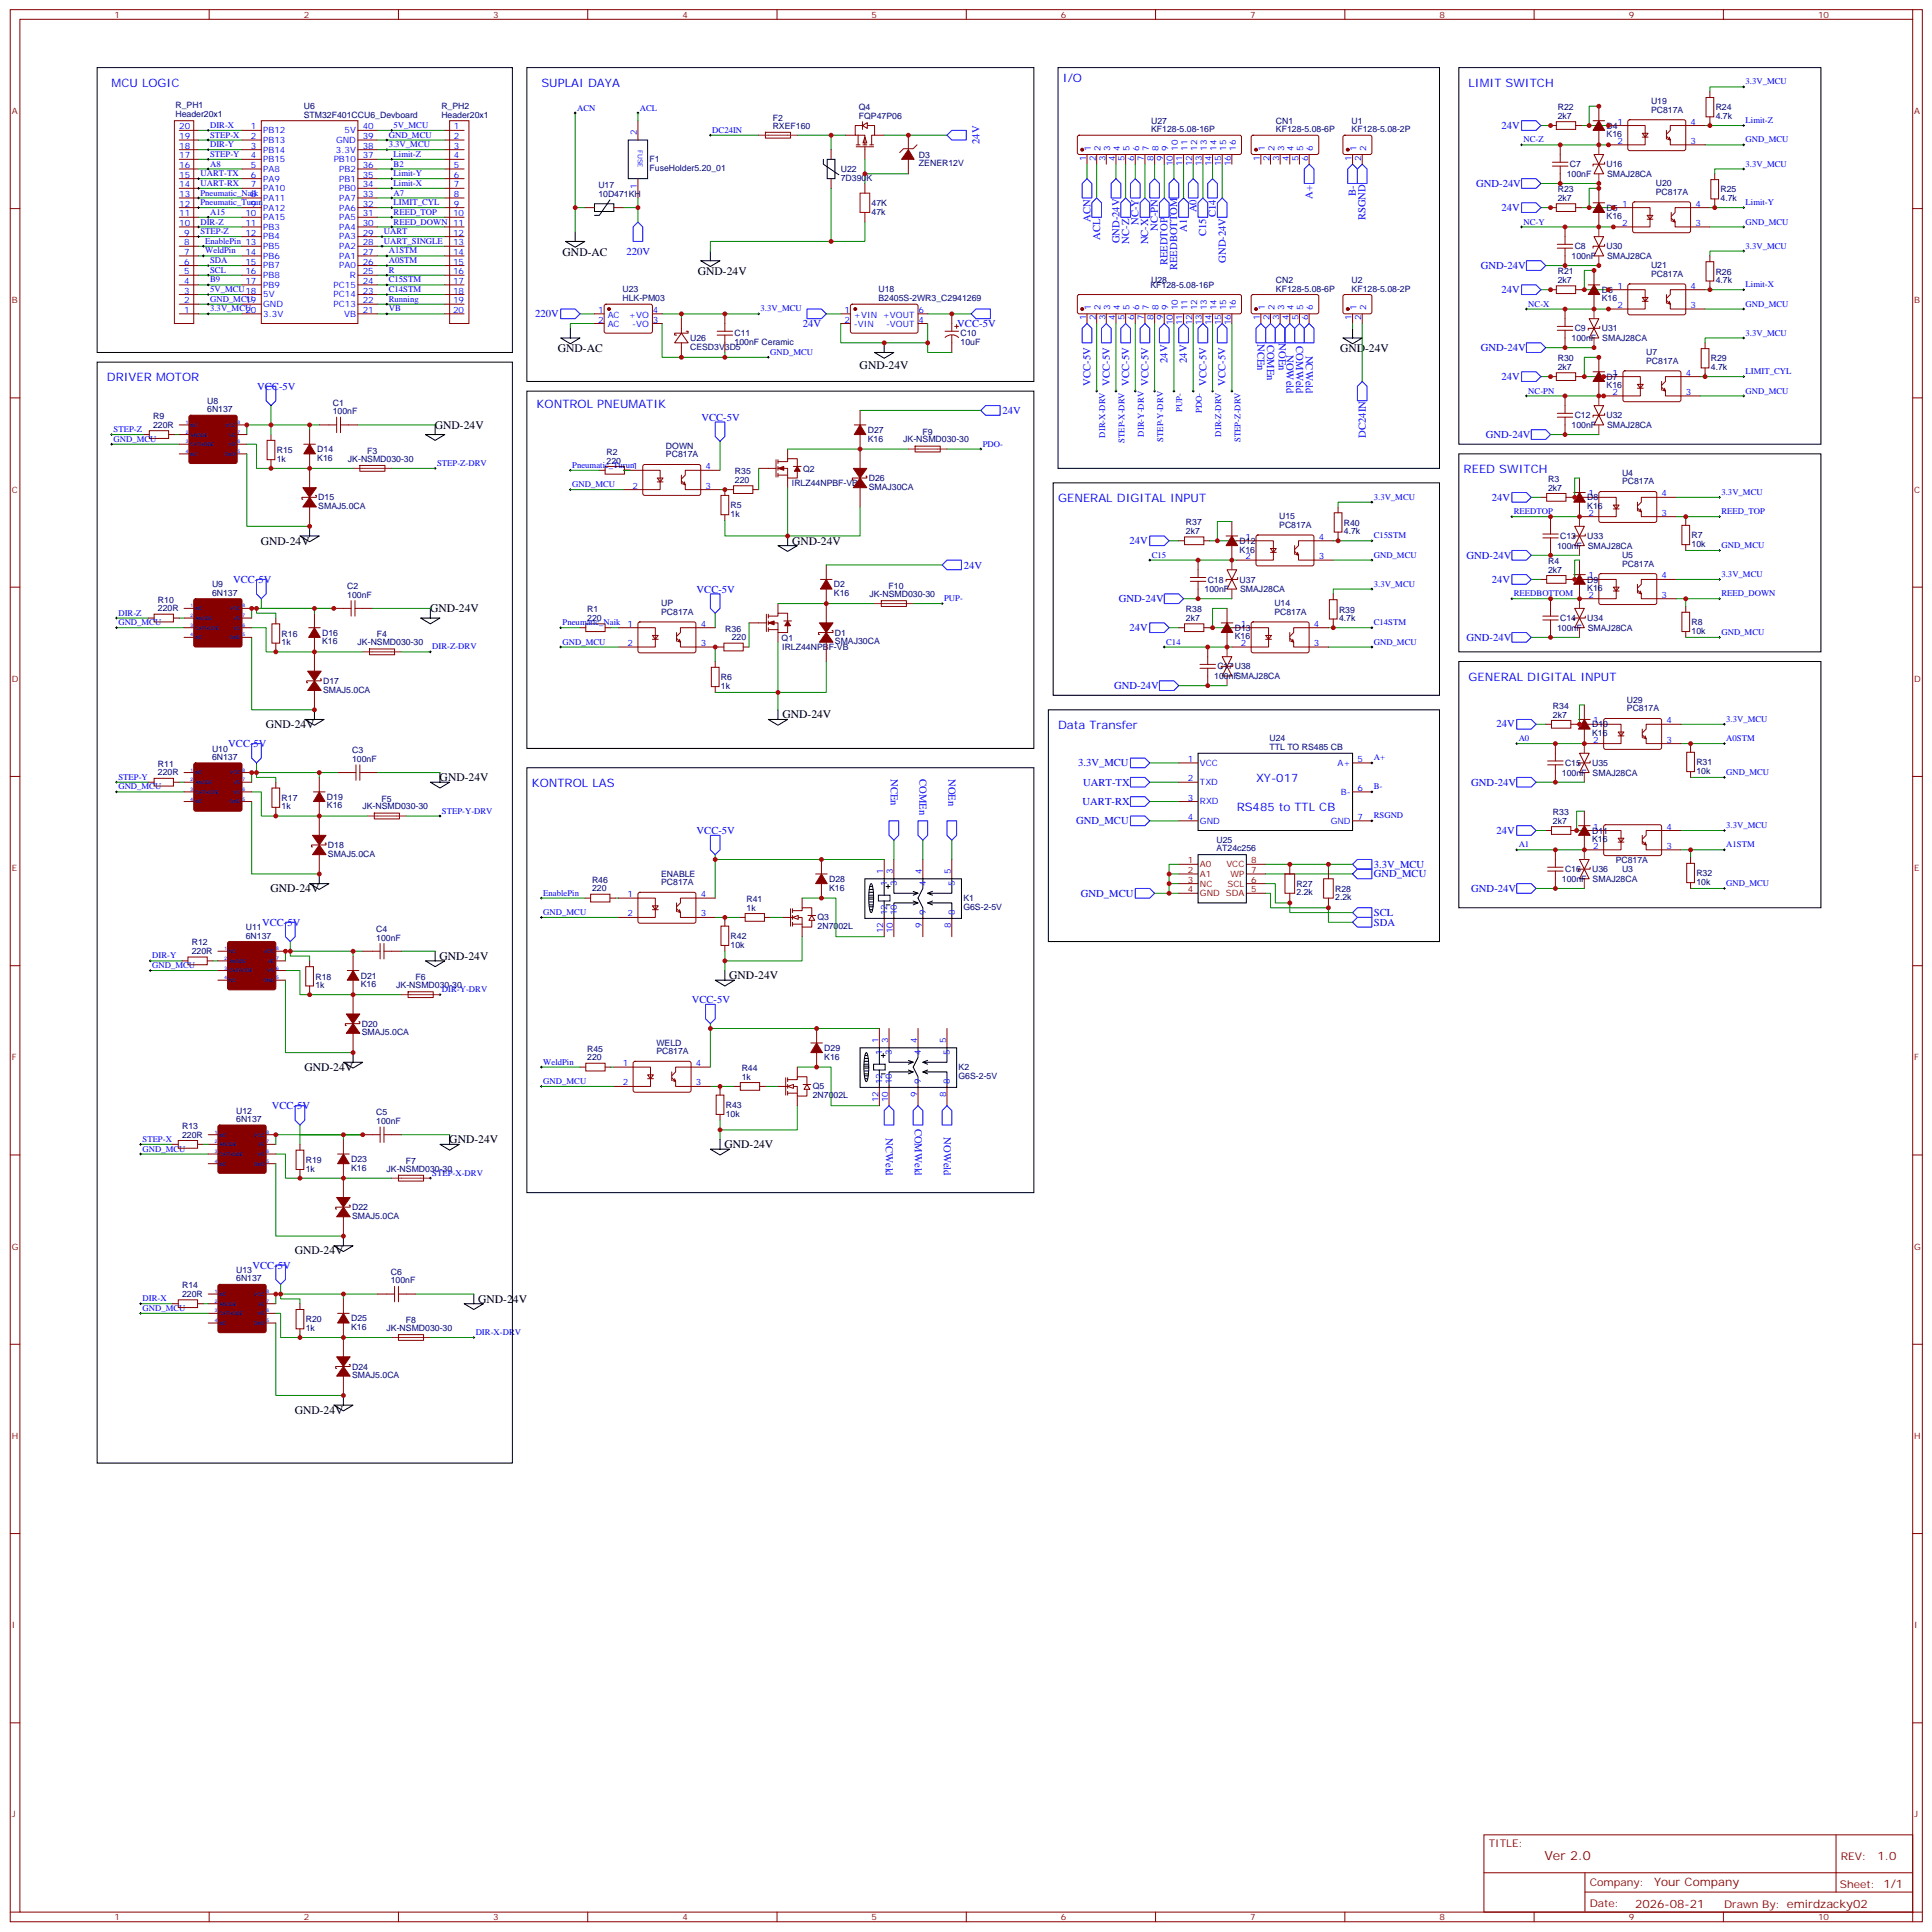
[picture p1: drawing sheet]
<svg xmlns="http://www.w3.org/2000/svg" width="706mm" height="706mm" viewBox="0 0 706 706" stroke-linecap="round" stroke-linejoin="round" font-family="sans-serif">
<defs><g id="words">
<text font-size="4.6" fill="#800" x="564.2" y="679.3">Ver 2.0</text>
<g font-size="4.2" fill="#00f">
<text x="388.3" y="30">I/O</text>
<text x="40.8" y="31.8">MCU LOGIC</text>
<text x="197.8" y="31.8">SUPLAI DAYA</text>
<text x="536.4" y="31.8">LIMIT SWITCH</text>
<text x="39" y="139.3">DRIVER MOTOR</text>
<text x="196" y="148.9">KONTROL PNEUMATIK</text>
<text x="534.7" y="172.9">REED SWITCH</text>
<text x="386.5" y="183.4">GENERAL DIGITAL INPUT</text>
<text x="536.4" y="248.7">GENERAL DIGITAL INPUT</text>
<text x="386.5" y="266.3">Data Transfer</text>
<text x="194.2" y="287.5">KONTROL LAS</text>
<text x="458.8" y="285.7">XY-017</text>
<text x="451.8" y="296.3">RS485 to TTL CB</text>
</g>
<g font-size="4.2">
<text x="205.5" y="93.5">GND-AC</text>
<text x="254.9" y="100.5">GND-24V</text>
<text x="203.8" y="128.8">GND-AC</text>
<text x="489.5" y="128.8">GND-24V</text>
<text x="314" y="134.8">GND-24V</text>
<text x="158.8" y="156.6">GND-24V</text>
<text x="95.3" y="198.9">GND-24V</text>
<text x="289.3" y="198.9">GND-24V</text>
<text x="157.1" y="223.7">GND-24V</text>
<text x="285.8" y="262.4">GND-24V</text>
<text x="97.1" y="266">GND-24V</text>
<text x="160.6" y="285.4">GND-24V</text>
<text x="98.8" y="325.9">GND-24V</text>
<text x="160.6" y="350.6">GND-24V</text>
<text x="266.4" y="357.7">GND-24V</text>
<text x="111.2" y="391.2">GND-24V</text>
<text x="164.1" y="417.7">GND-24V</text>
<text x="264.6" y="419.4">GND-24V</text>
<text x="107.7" y="458.2">GND-24V</text>
<text x="174.7" y="475.9">GND-24V</text>
<text x="107.7" y="516.4">GND-24V</text>
</g>
<g font-size="4.2" fill="#800">
<text x="685.9" y="679.5">1.0</text>
<text x="604.3" y="689.1">Your Company</text>
<text x="597.3" y="696.9">2026-08-21</text>
</g>
<g font-size="3.9" fill="#00f">
<text x="548.5" y="47">24V</text>
<text x="357.8" y="52.6" transform="rotate(-90 357.8 52.6)">24V</text>
<text x="495.3" y="71.5" transform="rotate(-90 495.3 71.5)">B-</text>
<text x="539.2" y="68.3">GND-24V</text>
<text x="437.1" y="77.6" transform="rotate(-90 437.1 77.6)">A0</text>
<text x="479.5" y="72.6" transform="rotate(-90 479.5 72.6)">A+</text>
<text x="548.5" y="77">24V</text>
<text x="398.3" y="81" transform="rotate(-90 398.3 81)">ACN</text>
<text x="416" y="82.2" transform="rotate(-90 416 82.2)">NC-Y</text>
<text x="444.2" y="79.3" transform="rotate(-90 444.2 79.3)">C14</text>
<text x="498.9" y="80.5" transform="rotate(-90 498.9 80.5)">RSGND</text>
<text x="401.9" y="87.6" transform="rotate(-90 401.9 87.6)">ACL</text>
<text x="408.9" y="88.9" transform="rotate(-90 408.9 88.9)">GND-24V</text>
<text x="412.5" y="89" transform="rotate(-90 412.5 89)">NC-Z</text>
<text x="419.5" y="89.3" transform="rotate(-90 419.5 89.3)">NC-X</text>
<text x="423" y="84.3" transform="rotate(-90 423 84.3)">NC-PN</text>
<text x="433.6" y="84.7" transform="rotate(-90 433.6 84.7)">A1</text>
<text x="440.7" y="86.4" transform="rotate(-90 440.7 86.4)">C15</text>
<text x="228.9" y="93">220V</text>
<text x="447.7" y="96" transform="rotate(-90 447.7 96)">GND-24V</text>
<text x="426.6" y="96.9" transform="rotate(-90 426.6 96.9)">REEDTOP</text>
<text x="430.1" y="98.7" transform="rotate(-90 430.1 98.7)">REEDBOTTOM</text>
<text x="541" y="98.3">GND-24V</text>
<text x="548.5" y="107">24V</text>
<text x="195.5" y="115.9">220V</text>
<text x="293.3" y="119.5">24V</text>
<text x="349.7" y="119.5">VCC-5V</text>
<text x="459.3" y="125.7" transform="rotate(90 459.3 125.7)">NCEn</text>
<text x="462.8" y="125.9" transform="rotate(90 462.8 125.9)">COMEn</text>
<text x="467.1" y="125.5" transform="rotate(90 467.1 125.5)">NOEn</text>
<text x="470" y="129.7" transform="rotate(90 470 129.7)">NOWeld</text>
<text x="473.5" y="126.5" transform="rotate(90 473.5 126.5)">COMWeld</text>
<text x="477.1" y="130" transform="rotate(90 477.1 130)">NCWeld</text>
<text x="541" y="128.3">GND-24V</text>
<text x="426.5" y="132.6" transform="rotate(-90 426.5 132.6)">24V</text>
<text x="433.5" y="132.6" transform="rotate(-90 433.5 132.6)">24V</text>
<text x="94" y="142.4">VCC-5V</text>
<text x="398.3" y="140.9" transform="rotate(-90 398.3 140.9)">VCC-5V</text>
<text x="405.4" y="140.9" transform="rotate(-90 405.4 140.9)">VCC-5V</text>
<text x="412.4" y="140.9" transform="rotate(-90 412.4 140.9)">VCC-5V</text>
<text x="419.5" y="140.9" transform="rotate(-90 419.5 140.9)">VCC-5V</text>
<text x="440.7" y="140.9" transform="rotate(-90 440.7 140.9)">VCC-5V</text>
<text x="447.7" y="140.9" transform="rotate(-90 447.7 140.9)">VCC-5V</text>
<text x="548.5" y="138.8">24V</text>
<text x="256.2" y="153.7">VCC-5V</text>
<text x="366.2" y="151.3">24V</text>
<text x="498.9" y="159.9" transform="rotate(-90 498.9 159.9)">DC24IN</text>
<text x="542.8" y="160">GND-24V</text>
<text x="545" y="182.9">24V</text>
<text x="412.7" y="198.7">24V</text>
<text x="352.1" y="207.7">24V</text>
<text x="535.7" y="204.1">GND-24V</text>
<text x="85.1" y="212.9">VCC-5V</text>
<text x="545" y="212.8">24V</text>
<text x="254.5" y="216.5">VCC-5V</text>
<text x="408.7" y="220">GND-24V</text>
<text x="412.7" y="230.5">24V</text>
<text x="535.7" y="234.1">GND-24V</text>
<text x="407" y="251.7">GND-24V</text>
<text x="546.7" y="265.8">24V</text>
<text x="83.4" y="272.9">VCC-5V</text>
<text x="393.9" y="279.9">3.3V_MCU</text>
<text x="325.4" y="284.5" transform="rotate(90 325.4 284.5)">NCEn</text>
<text x="336" y="284.5" transform="rotate(90 336 284.5)">COMEn</text>
<text x="346.5" y="284.5" transform="rotate(90 346.5 284.5)">NOEn</text>
<text x="395.7" y="286.9">UART-TX</text>
<text x="537.5" y="287">GND-24V</text>
<text x="395.5" y="294">UART-RX</text>
<text x="254.5" y="304.7">VCC-5V</text>
<text x="393.1" y="301.1">GND_MCU</text>
<text x="546.7" y="304.6">24V</text>
<text x="501.9" y="316.9">3.3V_MCU</text>
<text x="501.9" y="320.5">GND_MCU</text>
<text x="394.9" y="327.6">GND_MCU</text>
<text x="537.5" y="325.8">GND-24V</text>
<text x="501.9" y="334.6">SCL</text>
<text x="95.7" y="338.2">VCC-5V</text>
<text x="501.9" y="338.1">SDA</text>
<text x="252.7" y="366.4">VCC-5V</text>
<text x="99.3" y="405.2">VCC-5V</text>
<text x="334.2" y="412.3" transform="rotate(90 334.2 412.3)">COMWeld</text>
<text x="323.6" y="415.7" transform="rotate(90 323.6 415.7)">NCWeld</text>
<text x="344.8" y="415.5" transform="rotate(90 344.8 415.5)">NOWeld</text>
<text x="92.2" y="463.4">VCC-5V</text>
</g>
<g font-size="3.9" fill="#800">
<text x="543.8" y="674.9">TITLE:</text>
<text x="672.5" y="679.5">REV:</text>
<text x="580.7" y="689.1">Company:</text>
<text x="672.1" y="689.7">Sheet: 1/1</text>
<text x="580.7" y="696.7">Date:</text>
<text x="629.8" y="696.8">Drawn By: emirdzacky02</text>
</g>
<g font-size="3.2" fill="#800">
<text x="41.8" y="6.5">1</text>
<text x="111" y="6.5">2</text>
<text x="180.1" y="6.5">3</text>
<text x="249.3" y="6.5">4</text>
<text x="318.4" y="6.5">5</text>
<text x="387.6" y="6.5">6</text>
<text x="456.7" y="6.5">7</text>
<text x="525.9" y="6.5">8</text>
<text x="595" y="6.5">9</text>
<text x="664.1" y="6.5">10</text>
<text x="4.3" y="41.6">A</text>
<text x="699.2" y="41.6">A</text>
<text x="4.3" y="110.8">B</text>
<text x="699.2" y="110.8">B</text>
<text x="4.3" y="179.9">C</text>
<text x="699.2" y="179.9">C</text>
<text x="4.3" y="249.1">D</text>
<text x="699.2" y="249.1">D</text>
<text x="433.9" y="315.4">1</text>
<text x="438.4" y="316.8">A0</text>
<text x="448" y="316.8">VCC</text>
<text x="457.1" y="315.4">8</text>
<text x="4.3" y="318.2">E</text>
<text x="433.9" y="318.9">2</text>
<text x="433.9" y="322.4">3</text>
<text x="438.4" y="320.3">A1</text>
<text x="438.4" y="323.8">NC</text>
<text x="448.4" y="323.8">SCL</text>
<text x="449.5" y="320.3">WP</text>
<text x="457.1" y="322.4">6</text>
<text x="457.1" y="318.9">7</text>
<text x="699.2" y="318.2">E</text>
<text x="433.9" y="326">4</text>
<text x="438.4" y="327.4">GND SDA</text>
<text x="457.1" y="326">5</text>
<text x="4.3" y="387.3">F</text>
<text x="699.2" y="387.3">F</text>
<text x="4.3" y="456.5">G</text>
<text x="699.2" y="456.5">G</text>
<text x="4.3" y="525.6">H</text>
<text x="699.2" y="525.6">H</text>
<text x="4.3" y="594.8">I</text>
<text x="699.2" y="594.8">I</text>
<text x="4.3" y="663.9">J</text>
<text x="699.2" y="663.9">J</text>
<text x="41.8" y="701.5">1</text>
<text x="111" y="701.5">2</text>
<text x="180.1" y="701.5">3</text>
<text x="249.3" y="701.5">4</text>
<text x="318.4" y="701.5">5</text>
<text x="387.6" y="701.5">6</text>
<text x="456.7" y="701.5">7</text>
<text x="525.9" y="701.5">8</text>
<text x="595" y="701.5">9</text>
<text x="664.1" y="701.5">10</text>
</g>
<g font-size="3.2" fill="#00f">
<text x="637.7" y="30.9">3.3V_MCU</text>
<text x="210.8" y="40.4">ACN</text>
<text x="233.8" y="40.4">ACL</text>
<text x="65.5" y="47.3">20</text>
<text x="76.8" y="46.7">DIR-X</text>
<text x="91.7" y="47.3">1</text>
<text x="132.5" y="47.3">40</text>
<text x="143.8" y="46.7">5V_MCU</text>
<text x="165.8" y="47.3">1</text>
<text x="590.9" y="45.5">1</text>
<text x="617.6" y="45.5">4</text>
<text x="637.7" y="45">Limit-Z</text>
<text x="65.5" y="50.8">19</text>
<text x="76.8" y="53.8">DIR-Y</text>
<text x="76.8" y="50.3">STEP-X</text>
<text x="91.7" y="50.8">2</text>
<text x="96.2" y="48.7">PB12</text>
<text x="96.2" y="52.2">PB13</text>
<text x="122.8" y="52.2">GND</text>
<text x="125.8" y="48.7">5V</text>
<text x="132.5" y="50.8">39</text>
<text x="142" y="53.8">3.3V_MCU</text>
<text x="142" y="50.3">GND_MCU</text>
<text x="165.8" y="50.8">2</text>
<text x="232.7" y="49.4" transform="rotate(-90 232.7 49.4)">2</text>
<text x="260.2" y="48.5">DC24IN</text>
<text x="556.5" y="52">NC-Z</text>
<text x="590.9" y="52.6">2</text>
<text x="617.6" y="52.6">3</text>
<text x="637.7" y="52">GND_MCU</text>
<text x="65.5" y="57.9">17</text>
<text x="65.5" y="54.3">18</text>
<text x="76.8" y="57.3">STEP-Y</text>
<text x="91.7" y="54.3">3</text>
<text x="91.7" y="57.9">4</text>
<text x="96.2" y="55.7">PB14</text>
<text x="96.2" y="59.3">PB15</text>
<text x="121.9" y="59.3">PB10</text>
<text x="122.7" y="55.7">3.3V</text>
<text x="132.5" y="57.9">37</text>
<text x="132.5" y="54.3">38</text>
<text x="143.8" y="57.3">Limit-Z</text>
<text x="165.8" y="54.3">3</text>
<text x="165.8" y="57.9">4</text>
<text x="396.7" y="58.6" transform="rotate(-90 396.7 58.6)">1</text>
<text x="398.5" y="55.1" transform="rotate(-90 398.5 55.1)">1</text>
<text x="400.3" y="58.6" transform="rotate(-90 400.3 58.6)">2</text>
<text x="402" y="55.1" transform="rotate(-90 402 55.1)">2</text>
<text x="403.8" y="58.6" transform="rotate(-90 403.8 58.6)">3</text>
<text x="405.6" y="55.1" transform="rotate(-90 405.6 55.1)">3</text>
<text x="407.3" y="58.6" transform="rotate(-90 407.3 58.6)">4</text>
<text x="409.1" y="55.1" transform="rotate(-90 409.1 55.1)">4</text>
<text x="410.8" y="58.6" transform="rotate(-90 410.8 58.6)">5</text>
<text x="412.6" y="55.1" transform="rotate(-90 412.6 55.1)">5</text>
<text x="414.4" y="58.6" transform="rotate(-90 414.4 58.6)">6</text>
<text x="416.1" y="55.1" transform="rotate(-90 416.1 55.1)">6</text>
<text x="417.9" y="58.6" transform="rotate(-90 417.9 58.6)">7</text>
<text x="419.7" y="55.1" transform="rotate(-90 419.7 55.1)">7</text>
<text x="421.4" y="58.6" transform="rotate(-90 421.4 58.6)">8</text>
<text x="423.2" y="55.1" transform="rotate(-90 423.2 55.1)">8</text>
<text x="425" y="58.6" transform="rotate(-90 425 58.6)">9</text>
<text x="426.7" y="55.1" transform="rotate(-90 426.7 55.1)">9</text>
<text x="430.2" y="55.1" transform="rotate(-90 430.2 55.1)">10</text>
<text x="433.8" y="55.1" transform="rotate(-90 433.8 55.1)">11</text>
<text x="437.3" y="55.1" transform="rotate(-90 437.3 55.1)">12</text>
<text x="440.8" y="55.1" transform="rotate(-90 440.8 55.1)">13</text>
<text x="444.4" y="55.1" transform="rotate(-90 444.4 55.1)">14</text>
<text x="447.9" y="55.1" transform="rotate(-90 447.9 55.1)">15</text>
<text x="451.4" y="55.1" transform="rotate(-90 451.4 55.1)">16</text>
<text x="460.2" y="58.6" transform="rotate(-90 460.2 58.6)">1</text>
<text x="462" y="55.1" transform="rotate(-90 462 55.1)">1</text>
<text x="463.8" y="58.6" transform="rotate(-90 463.8 58.6)">2</text>
<text x="465.5" y="55.1" transform="rotate(-90 465.5 55.1)">2</text>
<text x="467.3" y="58.6" transform="rotate(-90 467.3 58.6)">3</text>
<text x="469.1" y="55.1" transform="rotate(-90 469.1 55.1)">3</text>
<text x="470.8" y="58.6" transform="rotate(-90 470.8 58.6)">4</text>
<text x="472.6" y="55.1" transform="rotate(-90 472.6 55.1)">4</text>
<text x="474.3" y="58.6" transform="rotate(-90 474.3 58.6)">5</text>
<text x="476.1" y="55.1" transform="rotate(-90 476.1 55.1)">5</text>
<text x="477.9" y="58.6" transform="rotate(-90 477.9 58.6)">6</text>
<text x="479.6" y="55.1" transform="rotate(-90 479.6 55.1)">6</text>
<text x="493.7" y="58.6" transform="rotate(-90 493.7 58.6)">1</text>
<text x="495.5" y="55.1" transform="rotate(-90 495.5 55.1)">1</text>
<text x="497.3" y="58.6" transform="rotate(-90 497.3 58.6)">2</text>
<text x="499" y="55.1" transform="rotate(-90 499 55.1)">2</text>
<text x="65.5" y="64.9">15</text>
<text x="65.5" y="61.4">16</text>
<text x="73.2" y="64.4">UART-TX</text>
<text x="76.8" y="60.9">A8</text>
<text x="91.7" y="61.4">5</text>
<text x="91.7" y="64.9">6</text>
<text x="96.2" y="62.8">PA8</text>
<text x="123.9" y="62.8">PB2</text>
<text x="132.5" y="64.9">35</text>
<text x="132.5" y="61.4">36</text>
<text x="143.8" y="64.4">Limit-Y</text>
<text x="143.8" y="60.9">B2</text>
<text x="165.8" y="61.4">5</text>
<text x="165.8" y="64.9">6</text>
<text x="428.5" y="60.7" transform="rotate(-90 428.5 60.7)">10</text>
<text x="432" y="60.7" transform="rotate(-90 432 60.7)">11</text>
<text x="435.5" y="60.7" transform="rotate(-90 435.5 60.7)">12</text>
<text x="439.1" y="60.7" transform="rotate(-90 439.1 60.7)">13</text>
<text x="442.6" y="60.7" transform="rotate(-90 442.6 60.7)">14</text>
<text x="446.1" y="60.7" transform="rotate(-90 446.1 60.7)">15</text>
<text x="449.7" y="60.7" transform="rotate(-90 449.7 60.7)">16</text>
<text x="637.7" y="60.9">3.3V_MCU</text>
<text x="65.5" y="72">13</text>
<text x="65.5" y="68.4">14</text>
<text x="73.2" y="67.9">UART-RX</text>
<text x="73.2" y="71.4">Pneumatic_Naik</text>
<text x="91.7" y="68.4">7</text>
<text x="91.7" y="72">8</text>
<text x="96.2" y="66.3">PA9</text>
<text x="96.2" y="69.8">PA10</text>
<text x="123.9" y="69.8">PB0</text>
<text x="123.9" y="66.3">PB1</text>
<text x="132.5" y="72">33</text>
<text x="132.5" y="68.4">34</text>
<text x="143.8" y="67.9">Limit-X</text>
<text x="143.8" y="71.4">A7</text>
<text x="165.8" y="68.4">7</text>
<text x="165.8" y="72">8</text>
<text x="232.7" y="69" transform="rotate(-90 232.7 69)">1</text>
<text x="65.5" y="75.5">12</text>
<text x="73.2" y="75">Pneumatic_Turun</text>
<text x="91.7" y="75.5">9</text>
<text x="96.2" y="73.4">PA11</text>
<text x="96.2" y="76.9">PA12</text>
<text x="123.9" y="76.9">PA6</text>
<text x="123.9" y="73.4">PA7</text>
<text x="132.5" y="75.5">32</text>
<text x="143.8" y="75">LIMIT_CYL</text>
<text x="165.8" y="75.5">9</text>
<text x="592.6" y="75.5">1</text>
<text x="619.3" y="75.5">4</text>
<text x="637.7" y="75">Limit-Y</text>
<text x="65.5" y="82.5">10</text>
<text x="65.5" y="79">11</text>
<text x="73.2" y="82">DIR-Z</text>
<text x="76.8" y="78.5">A15</text>
<text x="89.7" y="79">10</text>
<text x="89.7" y="82.5">11</text>
<text x="96.2" y="80.4">PA15</text>
<text x="96.2" y="84">PB3</text>
<text x="123.9" y="84">PA4</text>
<text x="123.9" y="80.4">PA5</text>
<text x="132.5" y="82.5">30</text>
<text x="132.5" y="79">31</text>
<text x="143.8" y="78.5">REED_TOP</text>
<text x="143.8" y="82">REED_DOWN</text>
<text x="165.5" y="79">10</text>
<text x="165.5" y="82.5">11</text>
<text x="556.5" y="82">NC-Y</text>
<text x="592.6" y="82.5">2</text>
<text x="619.3" y="82.5">3</text>
<text x="637.7" y="82">GND_MCU</text>
<text x="67.2" y="89.6">8</text>
<text x="67.2" y="86.1">9</text>
<text x="73.2" y="85.5">STEP-Z</text>
<text x="75" y="89.1">EnablePin 13</text>
<text x="89.7" y="86.1">12</text>
<text x="96.2" y="87.5">PB4</text>
<text x="123.9" y="87.5">PA3</text>
<text x="132.5" y="89.6">28</text>
<text x="132.5" y="86.1">29</text>
<text x="140.3" y="89.1">UART_SINGLE</text>
<text x="140.3" y="85.5">UART</text>
<text x="165.5" y="86.1">12</text>
<text x="165.5" y="89.6">13</text>
<text x="67.2" y="93.1">7</text>
<text x="75" y="92.6">WeldPin</text>
<text x="89.7" y="93.1">14</text>
<text x="96.2" y="91">PB5</text>
<text x="96.2" y="94.5">PB6</text>
<text x="123.9" y="94.5">PA1</text>
<text x="123.9" y="91">PA2</text>
<text x="132.5" y="93.1">27</text>
<text x="142" y="92.6">A1STM</text>
<text x="165.5" y="93.1">14</text>
<text x="637.7" y="90.8">3.3V_MCU</text>
<text x="67.2" y="100.2">5</text>
<text x="67.2" y="96.7">6</text>
<text x="76.8" y="96.1">SDA</text>
<text x="76.8" y="99.7">SCL</text>
<text x="89.7" y="96.7">15</text>
<text x="89.7" y="100.2">16</text>
<text x="96.2" y="98.1">PB7</text>
<text x="96.2" y="101.6">PB8</text>
<text x="123.9" y="98.1">PA0</text>
<text x="127.8" y="101.6">R</text>
<text x="132.5" y="100.2">25</text>
<text x="132.5" y="96.7">26</text>
<text x="142" y="99.7">R</text>
<text x="142" y="96.1">A0STM</text>
<text x="165.5" y="96.7">15</text>
<text x="165.5" y="100.2">16</text>
<text x="67.2" y="107.2">3</text>
<text x="67.2" y="103.7">4</text>
<text x="76.8" y="103.2">B9</text>
<text x="76.8" y="106.7">5V_MCU18</text>
<text x="89.7" y="103.7">17</text>
<text x="96.2" y="105.1">PB9</text>
<text x="121.9" y="105.1">PC15</text>
<text x="132.5" y="107.2">23</text>
<text x="132.5" y="103.7">24</text>
<text x="142" y="106.7">C14STM</text>
<text x="142" y="103.2">C15STM</text>
<text x="165.5" y="103.7">17</text>
<text x="165.5" y="107.2">18</text>
<text x="590.9" y="105.5">1</text>
<text x="617.6" y="105.5">4</text>
<text x="637.7" y="105">Limit-X</text>
<text x="67.2" y="110.8">2</text>
<text x="76.8" y="110.2">GND_MCU</text>
<text x="76.8" y="113.8">3.3V_MCU</text>
<text x="89.7" y="110.8">19</text>
<text x="96.2" y="108.7">5V</text>
<text x="96.2" y="112.2">GND</text>
<text x="121.9" y="112.2">PC13</text>
<text x="121.9" y="108.7">PC14</text>
<text x="132.5" y="110.8">22</text>
<text x="142" y="110.2">Running</text>
<text x="142" y="113.8">VB</text>
<text x="165.5" y="110.8">19</text>
<text x="277.8" y="113.8">3.3V_MCU</text>
<text x="398.5" y="113.3" transform="rotate(-90 398.5 113.3)">1</text>
<text x="402" y="113.3" transform="rotate(-90 402 113.3)">2</text>
<text x="405.6" y="113.3" transform="rotate(-90 405.6 113.3)">3</text>
<text x="409.1" y="113.3" transform="rotate(-90 409.1 113.3)">4</text>
<text x="412.6" y="113.3" transform="rotate(-90 412.6 113.3)">5</text>
<text x="416.1" y="113.3" transform="rotate(-90 416.1 113.3)">6</text>
<text x="419.7" y="113.3" transform="rotate(-90 419.7 113.3)">7</text>
<text x="423.2" y="113.3" transform="rotate(-90 423.2 113.3)">8</text>
<text x="426.7" y="113.3" transform="rotate(-90 426.7 113.3)">9</text>
<text x="430.2" y="113.3" transform="rotate(-90 430.2 113.3)">10</text>
<text x="433.8" y="113.3" transform="rotate(-90 433.8 113.3)">11</text>
<text x="437.3" y="113.3" transform="rotate(-90 437.3 113.3)">12</text>
<text x="440.8" y="113.3" transform="rotate(-90 440.8 113.3)">13</text>
<text x="444.4" y="113.3" transform="rotate(-90 444.4 113.3)">14</text>
<text x="447.9" y="113.3" transform="rotate(-90 447.9 113.3)">15</text>
<text x="451.4" y="113.3" transform="rotate(-90 451.4 113.3)">16</text>
<text x="462" y="113.3" transform="rotate(-90 462 113.3)">1</text>
<text x="465.5" y="113.3" transform="rotate(-90 465.5 113.3)">2</text>
<text x="469.1" y="113.3" transform="rotate(-90 469.1 113.3)">3</text>
<text x="472.6" y="113.3" transform="rotate(-90 472.6 113.3)">4</text>
<text x="476.1" y="113.3" transform="rotate(-90 476.1 113.3)">5</text>
<text x="479.6" y="113.3" transform="rotate(-90 479.6 113.3)">6</text>
<text x="495.5" y="113.3" transform="rotate(-90 495.5 113.3)">1</text>
<text x="499" y="113.3" transform="rotate(-90 499 113.3)">2</text>
<text x="558.3" y="112">NC-X</text>
<text x="590.9" y="112.5">2</text>
<text x="617.6" y="112.5">3</text>
<text x="637.7" y="112">GND_MCU</text>
<text x="67.2" y="114.3">1</text>
<text x="89.7" y="114.3">20</text>
<text x="96.2" y="115.7">3.3V</text>
<text x="125.7" y="115.7">VB</text>
<text x="132.5" y="114.3">21</text>
<text x="165.5" y="114.3">20</text>
<text x="218.5" y="117.8">2</text>
<text x="218.5" y="114.3">1</text>
<text x="222" y="119.6">AC</text>
<text x="222" y="116.1">AC</text>
<text x="229.8" y="116.1">+VO</text>
<text x="230.9" y="119.6">-VO</text>
<text x="238.5" y="114.3">4</text>
<text x="238.5" y="117.8">3</text>
<text x="308.5" y="114.3">1</text>
<text x="308.5" y="117.8">2</text>
<text x="312" y="116.1">+VIN +VOUT</text>
<text x="312" y="119.6">-VIN</text>
<text x="323.7" y="119.6">-VOUT</text>
<text x="335.5" y="117.8">4</text>
<text x="335.5" y="114.3">6</text>
<text x="396.7" y="116.8" transform="rotate(-90 396.7 116.8)">1</text>
<text x="400.3" y="116.8" transform="rotate(-90 400.3 116.8)">2</text>
<text x="403.8" y="116.8" transform="rotate(-90 403.8 116.8)">3</text>
<text x="407.3" y="116.8" transform="rotate(-90 407.3 116.8)">4</text>
<text x="410.8" y="116.8" transform="rotate(-90 410.8 116.8)">5</text>
<text x="414.4" y="116.8" transform="rotate(-90 414.4 116.8)">6</text>
<text x="417.9" y="116.8" transform="rotate(-90 417.9 116.8)">7</text>
<text x="421.4" y="116.8" transform="rotate(-90 421.4 116.8)">8</text>
<text x="425" y="116.8" transform="rotate(-90 425 116.8)">9</text>
<text x="428.5" y="118.9" transform="rotate(-90 428.5 118.9)">10</text>
<text x="432" y="118.9" transform="rotate(-90 432 118.9)">11</text>
<text x="435.5" y="118.9" transform="rotate(-90 435.5 118.9)">12</text>
<text x="439.1" y="118.9" transform="rotate(-90 439.1 118.9)">13</text>
<text x="442.6" y="118.9" transform="rotate(-90 442.6 118.9)">14</text>
<text x="446.1" y="118.9" transform="rotate(-90 446.1 118.9)">15</text>
<text x="449.7" y="118.9" transform="rotate(-90 449.7 118.9)">16</text>
<text x="460.2" y="116.8" transform="rotate(-90 460.2 116.8)">1</text>
<text x="463.8" y="116.8" transform="rotate(-90 463.8 116.8)">2</text>
<text x="467.3" y="116.8" transform="rotate(-90 467.3 116.8)">3</text>
<text x="470.8" y="116.8" transform="rotate(-90 470.8 116.8)">4</text>
<text x="474.3" y="116.8" transform="rotate(-90 474.3 116.8)">5</text>
<text x="477.9" y="116.8" transform="rotate(-90 477.9 116.8)">6</text>
<text x="493.7" y="116.8" transform="rotate(-90 493.7 116.8)">1</text>
<text x="497.3" y="116.8" transform="rotate(-90 497.3 116.8)">2</text>
<text x="637.7" y="122.6">3.3V_MCU</text>
<text x="281.4" y="129.6">GND_MCU</text>
<text x="589.1" y="137.2">1</text>
<text x="615.8" y="137.2">4</text>
<text x="637.7" y="136.7">LIMIT_CYL</text>
<text x="558.3" y="143.8">NC-PN</text>
<text x="637.7" y="143.8">GND_MCU</text>
<text x="589.1" y="144.3">2</text>
<text x="615.8" y="144.3">3</text>
<text x="431.9" y="150.4" transform="rotate(-90 431.9 150.4)">PUP-</text>
<text x="439" y="150.9" transform="rotate(-90 439 150.9)">PDO-</text>
<text x="41.5" y="161.4">GND_MCU</text>
<text x="41.5" y="157.9">STEP-Z</text>
<text x="403.8" y="159.9" transform="rotate(-90 403.8 159.9)">DIR-X-DRV</text>
<text x="410.8" y="161.8" transform="rotate(-90 410.8 161.8)">STEP-X-DRV</text>
<text x="417.9" y="159.5" transform="rotate(-90 417.9 159.5)">DIR-Y-DRV</text>
<text x="424.9" y="161.4" transform="rotate(-90 424.9 161.4)">STEP-Y-DRV</text>
<text x="446.1" y="159.5" transform="rotate(-90 446.1 159.5)">DIR-Z-DRV</text>
<text x="453.2" y="161.5" transform="rotate(-90 453.2 161.5)">STEP-Z-DRV</text>
<text x="359" y="163.2">PDO-</text>
<text x="159.7" y="170.2">STEP-Z-DRV</text>
<text x="209.1" y="170.9">Pneumatic_Turun1</text>
<text x="257.7" y="171.4">4</text>
<text x="209.1" y="178">GND_MCU</text>
<text x="231" y="178.5">2</text>
<text x="257.7" y="178.5">3</text>
<text x="501.9" y="182.6">3.3V_MCU</text>
<text x="580.3" y="181.3">1</text>
<text x="607" y="181.3">4</text>
<text x="628.9" y="180.8">3.3V_MCU</text>
<text x="553" y="187.9">REEDTOP</text>
<text x="580.3" y="188.4">2</text>
<text x="607" y="188.4">3</text>
<text x="628.9" y="187.9">REED_TOP</text>
<text x="455" y="197.2">1</text>
<text x="481.8" y="197.2">4</text>
<text x="501.9" y="196.7">C15STM</text>
<text x="420.7" y="203.7">C15</text>
<text x="501.9" y="203.7">GND_MCU</text>
<text x="628.9" y="200.2">GND_MCU</text>
<text x="455" y="204.3">2</text>
<text x="481.8" y="204.3">3</text>
<text x="501.9" y="214.3">3.3V_MCU</text>
<text x="580.3" y="211.3">1</text>
<text x="607" y="211.3">4</text>
<text x="628.9" y="210.8">3.3V_MCU</text>
<text x="344.9" y="219.6">PUP-</text>
<text x="553" y="217.8">REEDBOTTOM</text>
<text x="580.3" y="218.4">2</text>
<text x="607" y="218.4">3</text>
<text x="628.9" y="217.8">REED_DOWN</text>
<text x="43.3" y="224.9">DIR-Z</text>
<text x="43.3" y="228.4">GND_MCU</text>
<text x="205.5" y="228.4">Pneumatic_Naik</text>
<text x="229.3" y="229">1</text>
<text x="256" y="229">4</text>
<text x="453.3" y="229">1</text>
<text x="480" y="229">4</text>
<text x="501.9" y="228.4">C14STM</text>
<text x="628.9" y="232">GND_MCU</text>
<text x="157.9" y="237.2">DIR-Z-DRV</text>
<text x="205.5" y="235.5">GND_MCU</text>
<text x="229.3" y="236">2</text>
<text x="256" y="236">3</text>
<text x="426" y="235.5">C14</text>
<text x="453.3" y="236">2</text>
<text x="480" y="236">3</text>
<text x="501.9" y="235.5">GND_MCU</text>
<text x="630.6" y="263.7">3.3V_MCU</text>
<text x="582" y="264.2">1</text>
<text x="608.8" y="264.2">4</text>
<text x="554.8" y="270.8">A0</text>
<text x="582" y="271.3">2</text>
<text x="608.8" y="271.3">3</text>
<text x="630.6" y="270.8">A0STM</text>
<text x="433.9" y="278.3">1</text>
<text x="438.4" y="279.8">VCC</text>
<text x="488.6" y="279.8">A+</text>
<text x="495.9" y="278.3">5</text>
<text x="501.9" y="277.8">A+</text>
<text x="43.3" y="284.9">STEP-Y</text>
<text x="433.9" y="285.4">2</text>
<text x="438.4" y="286.8">TXD</text>
<text x="630.6" y="283.1">GND_MCU</text>
<text x="43.3" y="288.4">GND_MCU</text>
<text x="433.9" y="292.5">3</text>
<text x="438.4" y="293.9">RXD</text>
<text x="489.8" y="290.3">B-</text>
<text x="495.9" y="288.9">6</text>
<text x="501.9" y="288.4">B-</text>
<text x="161.4" y="297.2">STEP-Y-DRV</text>
<text x="433.9" y="299.5">4</text>
<text x="495.9" y="299.5">7</text>
<text x="501.9" y="299">RSGND</text>
<text x="438.4" y="300.9">GND</text>
<text x="486.1" y="300.9">GND</text>
<text x="582" y="303">1</text>
<text x="608.8" y="303">4</text>
<text x="630.6" y="302.5">3.3V_MCU</text>
<text x="554.8" y="309.6">A1</text>
<text x="582" y="310.1">2</text>
<text x="608.8" y="310.1">3</text>
<text x="630.6" y="309.6">A1STM</text>
<text x="322.7" y="319.3" transform="rotate(-90 322.7 319.3)">1</text>
<text x="324.1" y="323.8" transform="rotate(-90 324.1 323.8)">1</text>
<text x="326.2" y="319.3" transform="rotate(-90 326.2 319.3)">3</text>
<text x="327.6" y="323.8" transform="rotate(-90 327.6 323.8)">3</text>
<text x="336.8" y="319.3" transform="rotate(-90 336.8 319.3)">4</text>
<text x="338.2" y="323.8" transform="rotate(-90 338.2 323.8)">4</text>
<text x="347.3" y="319.3" transform="rotate(-90 347.3 319.3)">5</text>
<text x="348.8" y="323.8" transform="rotate(-90 348.8 323.8)">5</text>
<text x="630.6" y="323.7">GND_MCU</text>
<text x="198.5" y="327.2">EnablePin</text>
<text x="229.3" y="327.7">1</text>
<text x="256" y="327.7">4</text>
<text x="198.5" y="334.3">GND_MCU</text>
<text x="229.3" y="334.8">2</text>
<text x="256" y="334.8">3</text>
<text x="324.1" y="334.4" transform="rotate(-90 324.1 334.4)">12</text>
<text x="327.6" y="334.4" transform="rotate(-90 327.6 334.4)">10</text>
<text x="338.2" y="334.4" transform="rotate(-90 338.2 334.4)">9</text>
<text x="348.8" y="334.4" transform="rotate(-90 348.8 334.4)">8</text>
<text x="322.7" y="340.9" transform="rotate(-90 322.7 340.9)">12</text>
<text x="326.2" y="340.9" transform="rotate(-90 326.2 340.9)">10</text>
<text x="336.8" y="338.9" transform="rotate(-90 336.8 338.9)">9</text>
<text x="347.3" y="338.9" transform="rotate(-90 347.3 338.9)">8</text>
<text x="55.6" y="353.7">GND_MCU</text>
<text x="55.6" y="350.1">DIR-Y</text>
<text x="161.4" y="362.5">DIR-Y-DRV</text>
<text x="320.9" y="381" transform="rotate(-90 320.9 381)">1</text>
<text x="324.4" y="381" transform="rotate(-90 324.4 381)">3</text>
<text x="335" y="381" transform="rotate(-90 335 381)">4</text>
<text x="345.6" y="381" transform="rotate(-90 345.6 381)">5</text>
<text x="198.5" y="388.9">WeldPin</text>
<text x="227.5" y="389.5">1</text>
<text x="254.2" y="389.5">4</text>
<text x="322.3" y="385.5" transform="rotate(-90 322.3 385.5)">1</text>
<text x="325.8" y="385.5" transform="rotate(-90 325.8 385.5)">3</text>
<text x="336.4" y="385.5" transform="rotate(-90 336.4 385.5)">4</text>
<text x="347" y="385.5" transform="rotate(-90 347 385.5)">5</text>
<text x="198.5" y="396">GND_MCU</text>
<text x="227.5" y="396.5">2</text>
<text x="254.2" y="396.5">3</text>
<text x="322.3" y="396.2" transform="rotate(-90 322.3 396.2)">12</text>
<text x="325.8" y="396.2" transform="rotate(-90 325.8 396.2)">10</text>
<text x="335" y="400.7" transform="rotate(-90 335 400.7)">9</text>
<text x="336.4" y="396.2" transform="rotate(-90 336.4 396.2)">9</text>
<text x="345.6" y="400.7" transform="rotate(-90 345.6 400.7)">8</text>
<text x="347" y="396.2" transform="rotate(-90 347 396.2)">8</text>
<text x="320.9" y="402.7" transform="rotate(-90 320.9 402.7)">12</text>
<text x="324.4" y="402.7" transform="rotate(-90 324.4 402.7)">10</text>
<text x="52.1" y="417.2">STEP-X</text>
<text x="52.1" y="420.7">GND_MCU</text>
<text x="157.9" y="429.5">STEP-X-DRV</text>
<text x="52.1" y="475.4">DIR-X</text>
<text x="52.1" y="478.9">GND_MCU</text>
<text x="173.8" y="487.7">DIR-X-DRV</text>
</g>
<g font-size="3.2" fill="#000080">
<text x="64.1" y="39.5">R_PH1</text>
<text x="111" y="40">U6</text>
<text x="161.2" y="39.9">R_PH2</text>
<text x="313.7" y="40.2">Q4</text>
<text x="569" y="40.2">R22</text>
<text x="603.1" y="41.1">PC817A</text>
<text x="603.1" y="38">U19</text>
<text x="626.7" y="40.3">R24</text>
<text x="64.1" y="42.9">Header20x1</text>
<text x="111" y="43">STM32F401CCU6_Devboard</text>
<text x="161.2" y="43">Header20x1</text>
<text x="282.3" y="47.3">RXEF160</text>
<text x="282.3" y="44.1">F2</text>
<text x="313.7" y="43.4">FQP47P06</text>
<text x="420.5" y="45.2">U27</text>
<text x="466.1" y="45.1">CN1</text>
<text x="493.8" y="45.2">U1</text>
<text x="569" y="43.4">2k7</text>
<text x="586.9" y="47">D4</text>
<text x="626.7" y="43.5">4.7k</text>
<text x="420.5" y="48.3">KF128-5.08-16P</text>
<text x="466.1" y="48.3">KF128-5.08-6P</text>
<text x="493.8" y="48.3">KF128-5.08-2P</text>
<text x="586.9" y="50.2">K16</text>
<text x="237.3" y="59.3">F1</text>
<text x="335.7" y="57.6">D3</text>
<text x="237.3" y="62.5">FuseHolder5.20_01</text>
<text x="307.1" y="62.9">U22</text>
<text x="335.7" y="60.7">ZENER12V</text>
<text x="572.3" y="64.7">100nF</text>
<text x="573.5" y="61.1">C7</text>
<text x="586.9" y="61.1">U16</text>
<text x="587.1" y="64.7">SMAJ28CA</text>
<text x="218.6" y="72">10D471KH</text>
<text x="218.6" y="68.8">U17</text>
<text x="307.1" y="66">7D390K</text>
<text x="569" y="70.2">R23</text>
<text x="604.9" y="71.1">PC817A</text>
<text x="604.9" y="68">U20</text>
<text x="628.5" y="70.3">R25</text>
<text x="318.4" y="75.2">47K</text>
<text x="569" y="73.4">2k7</text>
<text x="586.9" y="77">D5</text>
<text x="628.5" y="73.5">4.7k</text>
<text x="318.4" y="78.4">47k</text>
<text x="586.9" y="80.1">K16</text>
<text x="574.1" y="94.6">100nF</text>
<text x="575.2" y="91.1">C8</text>
<text x="586.9" y="91.1">U30</text>
<text x="587.1" y="94.6">SMAJ28CA</text>
<text x="569" y="100.2">R21</text>
<text x="603.1" y="101.1">PC817A</text>
<text x="603.1" y="97.9">U21</text>
<text x="626.7" y="100.3">R26</text>
<text x="227.4" y="106.7">U23</text>
<text x="320.9" y="106.8">U18</text>
<text x="420.3" y="105.2">KF128-5.08-16P</text>
<text x="420.5" y="103.4">U28</text>
<text x="466.1" y="106.5">KF128-5.08-6P</text>
<text x="466.1" y="103.3">CN2</text>
<text x="493.8" y="106.5">KF128-5.08-2P</text>
<text x="493.8" y="103.4">U2</text>
<text x="569" y="103.4">2k7</text>
<text x="585.1" y="107">D6</text>
<text x="626.7" y="103.4">4.7k</text>
<text x="227.4" y="109.8">HLK-PM03</text>
<text x="320.9" y="110">B2405S-2WR3_C2941269</text>
<text x="585.1" y="110.1">K16</text>
<text x="252.1" y="124.6">U26</text>
<text x="268.3" y="122.8">C11</text>
<text x="350.9" y="122.8">C10</text>
<text x="574.1" y="124.6">100nF</text>
<text x="575.2" y="121.1">C9</text>
<text x="585.1" y="121.1">U31</text>
<text x="585.3" y="124.6">SMAJ28CA</text>
<text x="252.1" y="127.8">CESD3V3D5</text>
<text x="268.3" y="126">100nF Ceramic</text>
<text x="350.9" y="126">10uF</text>
<text x="569" y="131.9">R30</text>
<text x="601.4" y="129.7">U7</text>
<text x="569" y="135.1">2k7</text>
<text x="601.4" y="132.9">PC817A</text>
<text x="625" y="135.2">4.7k</text>
<text x="625" y="132.1">R29</text>
<text x="586.9" y="141.9">K16</text>
<text x="586.9" y="138.7">D7</text>
<text x="75.7" y="147.5">U8</text>
<text x="121.6" y="148.2">C1</text>
<text x="55.9" y="153.1">R9</text>
<text x="75.7" y="150.6">6N137</text>
<text x="121.6" y="151.3">100nF</text>
<text x="575.2" y="152.8">C12</text>
<text x="586.9" y="152.8">U32</text>
<text x="55.9" y="156.3">220R</text>
<text x="317" y="161.3">K16</text>
<text x="317" y="158.1">D27</text>
<text x="330" y="161.6">JK-NSMD030-30</text>
<text x="337" y="158.8">F9</text>
<text x="574.1" y="156.4">100nF</text>
<text x="587.1" y="156.4">SMAJ28CA</text>
<text x="101.1" y="165.6">R15</text>
<text x="115.9" y="165.2">D14</text>
<text x="134.1" y="165.8">F3</text>
<text x="221.6" y="166.2">R2</text>
<text x="243.3" y="167.1">PC817A</text>
<text x="243.3" y="163.9">DOWN</text>
<text x="101.1" y="168.7">1k</text>
<text x="115.9" y="168.3">K16</text>
<text x="127.1" y="168.7">JK-NSMD030-30</text>
<text x="221.6" y="169.3">220</text>
<text x="268.5" y="173.2">R35</text>
<text x="293.4" y="172.3">Q2</text>
<text x="592.5" y="173.8">U4</text>
<text x="268.5" y="176.4">220</text>
<text x="289.3" y="177.5">IRLZ44NPBF-VB</text>
<text x="317.4" y="178.9">SMAJ30CA</text>
<text x="317.4" y="175.7">D26</text>
<text x="565.5" y="179.2">2k7</text>
<text x="565.5" y="176">R3</text>
<text x="592.5" y="177">PC817A</text>
<text x="116.3" y="186">SMAJ5.0CA</text>
<text x="116.3" y="182.8">D15</text>
<text x="266.9" y="185.6">R5</text>
<text x="579.8" y="186">K16</text>
<text x="579.8" y="182.8">D8</text>
<text x="266.9" y="188.8">1k</text>
<text x="433.2" y="191.9">R37</text>
<text x="467.3" y="189.7">U15</text>
<text x="433.2" y="195.1">2k7</text>
<text x="467.3" y="192.8">PC817A</text>
<text x="490.9" y="195.2">4.7k</text>
<text x="490.9" y="192">R40</text>
<text x="569.9" y="196.9">C13</text>
<text x="579.8" y="196.9">U33</text>
<text x="617.9" y="196.6">R7</text>
<text x="452.8" y="201.9">K16</text>
<text x="452.8" y="198.7">D12</text>
<text x="568.8" y="200.5">100nF</text>
<text x="580" y="200.5">SMAJ28CA</text>
<text x="592.5" y="203.8">U5</text>
<text x="617.9" y="199.7">10k</text>
<text x="565.5" y="209.2">2k7</text>
<text x="565.5" y="206">R4</text>
<text x="592.5" y="206.9">PC817A</text>
<text x="77.5" y="214.6">U9</text>
<text x="126.9" y="215.2">C2</text>
<text x="304.7" y="214.6">D2</text>
<text x="324.6" y="215.2">F10</text>
<text x="441.2" y="212.8">C18</text>
<text x="452.8" y="212.8">U37</text>
<text x="579.8" y="216">K16</text>
<text x="579.8" y="212.8">D9</text>
<text x="57.7" y="220.1">R10</text>
<text x="77.5" y="217.7">6N137</text>
<text x="126.9" y="218.4">100nF</text>
<text x="241.5" y="221.4">UP</text>
<text x="304.7" y="217.7">K16</text>
<text x="317.6" y="218.1">JK-NSMD030-30</text>
<text x="440" y="216.3">100nF</text>
<text x="453" y="216.3">SMAJ28CA</text>
<text x="465.5" y="221.4">U14</text>
<text x="57.7" y="223.3">220R</text>
<text x="214.5" y="226.8">220</text>
<text x="214.5" y="223.7">R1</text>
<text x="241.5" y="224.6">PC817A</text>
<text x="433.2" y="226.8">2k7</text>
<text x="433.2" y="223.7">R38</text>
<text x="465.5" y="224.6">PC817A</text>
<text x="489.2" y="226.9">4.7k</text>
<text x="489.2" y="223.8">R39</text>
<text x="569.9" y="226.9">C14</text>
<text x="579.8" y="226.9">U34</text>
<text x="102.9" y="232.6">R16</text>
<text x="117.7" y="232.2">D16</text>
<text x="137.6" y="232.8">F4</text>
<text x="265" y="230.7">R36</text>
<text x="267.3" y="234">220</text>
<text x="285.5" y="234">Q1</text>
<text x="305" y="232.2">D1</text>
<text x="451.1" y="233.6">K16</text>
<text x="451.1" y="230.5">D13</text>
<text x="568.8" y="230.5">100nF</text>
<text x="580" y="230.5">SMAJ28CA</text>
<text x="617.9" y="231.5">10k</text>
<text x="617.9" y="228.3">R8</text>
<text x="102.9" y="235.7">1k</text>
<text x="117.7" y="235.4">K16</text>
<text x="130.6" y="235.7">JK-NSMD030-30</text>
<text x="285.8" y="237.5">IRLZ44NPBF-VB</text>
<text x="305" y="235.4">SMAJ30CA</text>
<text x="444.7" y="244.6">C17U38</text>
<text x="118" y="249.8">D17</text>
<text x="263.4" y="251.6">1k</text>
<text x="263.4" y="248.4">R6</text>
<text x="443.6" y="248.1">100nFSMAJ28CA</text>
<text x="118" y="253">SMAJ5.0CA</text>
<text x="594.3" y="256.7">U29</text>
<text x="567.3" y="262.1">2k7</text>
<text x="567.3" y="258.9">R34</text>
<text x="594.3" y="259.9">PC817A</text>
<text x="581.6" y="268.9">K16</text>
<text x="581.6" y="265.7">D10</text>
<text x="77.5" y="274.5">U10</text>
<text x="128.6" y="275.2">C3</text>
<text x="463.7" y="273.8">TTL TO RS485 CB</text>
<text x="463.7" y="270.7">U24</text>
<text x="57.7" y="280.1">R11</text>
<text x="77.5" y="277.6">6N137</text>
<text x="128.6" y="278.3">100nF</text>
<text x="571.7" y="279.8">C15</text>
<text x="581.6" y="279.8">U35</text>
<text x="619.7" y="279.5">R31</text>
<text x="57.7" y="283.3">220R</text>
<text x="570.6" y="283.4">100nF</text>
<text x="581.8" y="283.4">SMAJ28CA</text>
<text x="619.7" y="282.6">10k</text>
<text x="102.9" y="292.6">R17</text>
<text x="119.5" y="292.2">D19</text>
<text x="139.4" y="292.8">F5</text>
<text x="102.9" y="295.7">1k</text>
<text x="119.5" y="295.3">K16</text>
<text x="132.4" y="295.7">JK-NSMD030-30</text>
<text x="567.3" y="297.7">R33</text>
<text x="567.3" y="300.9">2k7</text>
<text x="581.6" y="304.5">D11</text>
<text x="119.8" y="309.8">D18</text>
<text x="444.4" y="311">AT24c256</text>
<text x="444.4" y="307.8">U25</text>
<text x="581.6" y="307.7">K16</text>
<text x="119.8" y="313">SMAJ5.0CA</text>
<text x="590.2" y="315.1">PC817A</text>
<text x="216.3" y="322.4">R46</text>
<text x="241.5" y="323.4">PC817A</text>
<text x="241.5" y="320.2">ENABLE</text>
<text x="302.9" y="322.2">D28</text>
<text x="473.6" y="323.9">R27</text>
<text x="570.6" y="322.2">100nF</text>
<text x="571.7" y="318.7">C16</text>
<text x="581.6" y="318.7">U36</text>
<text x="581.8" y="322.2">SMAJ28CA</text>
<text x="592.5" y="318.6">U3</text>
<text x="619.7" y="323.2">10k</text>
<text x="619.7" y="320.1">R32</text>
<text x="216.3" y="325.6">220</text>
<text x="272.7" y="329.5">R41</text>
<text x="302.9" y="325.3">K16</text>
<text x="351.9" y="329.2">K1</text>
<text x="473.6" y="327.1">2.2k</text>
<text x="487.8" y="328.9">2.2k</text>
<text x="487.8" y="325.7">R28</text>
<text x="272.7" y="332.7">1k</text>
<text x="351.9" y="332.4">G6S-2-5V</text>
<text x="89.8" y="339.8">U11</text>
<text x="137.5" y="340.4">C4</text>
<text x="298.7" y="339.4">2N7002L</text>
<text x="298.7" y="336.3">Q3</text>
<text x="70" y="345.4">R12</text>
<text x="89.8" y="342.9">6N137</text>
<text x="137.5" y="343.6">100nF</text>
<text x="266.9" y="346.1">10k</text>
<text x="266.9" y="343">R42</text>
<text x="70" y="348.5">220R</text>
<text x="115.2" y="357.8">R18</text>
<text x="131.8" y="357.5">D21</text>
<text x="151.7" y="358.1">F6</text>
<text x="115.2" y="361">1k</text>
<text x="131.8" y="360.6">K16</text>
<text x="144.8" y="361">JK-NSMD030-30</text>
<text x="132.2" y="375.1">D20</text>
<text x="132.2" y="378.2">SMAJ5.0CA</text>
<text x="239.8" y="381.9">WELD</text>
<text x="301.1" y="383.9">D29</text>
<text x="214.5" y="387.3">220</text>
<text x="214.5" y="384.2">R45</text>
<text x="239.8" y="385.1">PC817A</text>
<text x="301.1" y="387.1">K16</text>
<text x="270.9" y="394.4">1k</text>
<text x="270.9" y="391.2">R44</text>
<text x="350.2" y="394.1">G6S-2-5V</text>
<text x="350.2" y="391">K2</text>
<text x="296.9" y="401.2">2N7002L</text>
<text x="296.9" y="398">Q5</text>
<text x="86.3" y="406.8">U12</text>
<text x="137.5" y="407.5">C5</text>
<text x="265.1" y="407.9">10k</text>
<text x="265.1" y="404.7">R43</text>
<text x="66.5" y="412.4">R13</text>
<text x="86.3" y="409.9">6N137</text>
<text x="137.5" y="410.6">100nF</text>
<text x="66.5" y="415.6">220R</text>
<text x="111.7" y="424.9">R19</text>
<text x="128.3" y="424.5">D23</text>
<text x="148.2" y="425.1">F7</text>
<text x="111.7" y="428">1k</text>
<text x="128.3" y="427.6">K16</text>
<text x="141.2" y="428">JK-NSMD030-30</text>
<text x="128.6" y="442.1">D22</text>
<text x="128.6" y="445.3">SMAJ5.0CA</text>
<text x="86.3" y="465">U13</text>
<text x="142.7" y="465.7">C6</text>
<text x="66.5" y="473.8">220R</text>
<text x="66.5" y="470.6">R14</text>
<text x="86.3" y="468.1">6N137</text>
<text x="142.7" y="468.8">100nF</text>
<text x="111.7" y="483.1">R20</text>
<text x="128.3" y="485.8">K16</text>
<text x="128.3" y="482.7">D25</text>
<text x="148.2" y="483.3">F8</text>
<text x="111.7" y="486.2">1k</text>
<text x="141.2" y="486.2">JK-NSMD030-30</text>
<text x="128.6" y="503.5">SMAJ5.0CA</text>
<text x="128.6" y="500.3">D24</text>
</g>
<text font-size="2.5" fill="#00f" x="233" y="54.7" transform="rotate(90 233 54.7)">FUSE</text>
<g font-size="1.8" fill="#00f">
<text x="67.8" y="154.9">1</text>
<text x="69.6" y="155.9">NC</text>
<text x="82.3" y="155.9">VCC</text>
<text x="86.8" y="154.9">8</text>
<text x="67.8" y="158.4">2</text>
<text x="67.8" y="161.9">3</text>
<text x="69.6" y="159.5">ANODE</text>
<text x="83.7" y="159.5">VE</text>
<text x="86.8" y="161.9">6</text>
<text x="86.8" y="158.4">7</text>
<text x="67.8" y="165.5">4</text>
<text x="69.6" y="163">CATHODE</text>
<text x="69.6" y="166.5">NC</text>
<text x="82.1" y="166.5">GND</text>
<text x="83.5" y="163">VO</text>
<text x="86.8" y="165.5">5</text>
<text x="69.6" y="221.9">1</text>
<text x="88.6" y="221.9">8</text>
<text x="69.6" y="225.4">2</text>
<text x="71.4" y="223">NC</text>
<text x="71.4" y="226.5">ANODE</text>
<text x="84.1" y="223">VCC</text>
<text x="85.5" y="226.5">VE</text>
<text x="88.6" y="225.4">7</text>
<text x="69.6" y="229">3</text>
<text x="69.6" y="232.5">4</text>
<text x="71.4" y="230">CATHODE</text>
<text x="71.4" y="233.5">NC</text>
<text x="83.9" y="233.5">GND</text>
<text x="85.3" y="230">VO</text>
<text x="88.6" y="232.5">5</text>
<text x="88.6" y="229">6</text>
<text x="69.6" y="281.9">1</text>
<text x="88.6" y="281.9">8</text>
<text x="69.6" y="285.4">2</text>
<text x="71.4" y="282.9">NC</text>
<text x="71.4" y="286.5">ANODE</text>
<text x="84.1" y="282.9">VCC</text>
<text x="85.5" y="286.5">VE</text>
<text x="88.6" y="285.4">7</text>
<text x="69.6" y="288.9">3</text>
<text x="69.6" y="292.5">4</text>
<text x="71.4" y="290">CATHODE</text>
<text x="71.4" y="293.5">NC</text>
<text x="83.9" y="293.5">GND</text>
<text x="85.3" y="290">VO</text>
<text x="88.6" y="292.5">5</text>
<text x="88.6" y="288.9">6</text>
<text x="82" y="347.1">1</text>
<text x="100.9" y="347.1">8</text>
<text x="82" y="350.7">2</text>
<text x="83.7" y="348.2">NC</text>
<text x="83.7" y="351.7">ANODE</text>
<text x="96.4" y="348.2">VCC</text>
<text x="97.8" y="351.7">VE</text>
<text x="100.9" y="350.7">7</text>
<text x="82" y="354.2">3</text>
<text x="82" y="357.7">4</text>
<text x="83.7" y="355.2">CATHODE</text>
<text x="83.7" y="358.8">NC</text>
<text x="96.2" y="358.8">GND</text>
<text x="97.6" y="355.2">VO</text>
<text x="100.9" y="357.7">5</text>
<text x="100.9" y="354.2">6</text>
<text x="78.4" y="414.2">1</text>
<text x="78.4" y="417.7">2</text>
<text x="80.2" y="415.2">NC</text>
<text x="80.2" y="418.7">ANODE</text>
<text x="92.9" y="415.2">VCC</text>
<text x="94.3" y="418.7">VE</text>
<text x="97.4" y="417.7">7</text>
<text x="97.4" y="414.2">8</text>
<text x="78.4" y="421.2">3</text>
<text x="78.4" y="424.7">4</text>
<text x="80.2" y="422.3">CATHODE</text>
<text x="80.2" y="425.8">NC</text>
<text x="92.7" y="425.8">GND</text>
<text x="94.1" y="422.3">VO</text>
<text x="97.4" y="424.7">5</text>
<text x="97.4" y="421.2">6</text>
<text x="78.4" y="472.4">1</text>
<text x="80.2" y="473.4">NC</text>
<text x="92.9" y="473.4">VCC</text>
<text x="97.4" y="472.4">8</text>
<text x="78.4" y="475.9">2</text>
<text x="78.4" y="479.4">3</text>
<text x="80.2" y="477">ANODE</text>
<text x="94.3" y="477">VE</text>
<text x="97.4" y="479.4">6</text>
<text x="97.4" y="475.9">7</text>
<text x="78.4" y="483">4</text>
<text x="80.2" y="480.5">CATHODE</text>
<text x="80.2" y="484">NC</text>
<text x="92.7" y="484">GND</text>
<text x="94.1" y="480.5">VO</text>
<text x="97.4" y="483">5</text>
</g>
</g></defs>
<g fill="none" stroke="#870000" stroke-width=".37">
<path d="M3.7 3.5h698.5v698.5h-698.5zM7.3 7.1h691.4v691.4h-691.4zM76.4 3.5v3.6M145.6 3.5v3.6M214.7 3.5v3.6M283.8 3.5v3.6M353 3.5v3.6M422.1 3.5v3.6M491.3 3.5v3.6M560.4 3.5v3.6M629.6 3.5v3.6M698.7 3.5v3.6"/>
<path d="M623.2 35.6h2.8v7.1h-2.8zM624.6 33.5v2.1M63.7 44.1h7.1v74.1h-7.1zM65.5 47.6h7M65.5 51.2h7M65.5 54.7h7M65.5 58.2h7M88.4 47.6h7.1M88.4 51.2h7.1M88.4 54.7h7.1M88.4 58.2h7.1M95.5 44.1h35.2v74.1h-35.2z"/>
<path d="M130.7 47.6h7.1M130.7 51.2h7.1M130.7 54.7h7.1M130.7 58.2h7.1M162.5 47.6h7M162.5 51.2h7M162.5 54.7h7M162.5 58.2h7M164.3 44.1h7v74.1h-7zM233 44.1v7.1M308.9 49.4h3.5M312.8 52.9h1.4"/>
<path d="M312.8 53.6h6.3M313.5 49.4v3.5M314.9 45.9h-2.5v3.5h3.5v3.5M315.2 52.9h1.5M315.9 50.1l.8 2.1h-1.5zM315.9 53.6v4.6M316.7 45.9h2.8v3.5h-1.1v3.5M317.7 52.9h1.4M319.5 49.4h3.5M587.6 45.9h13.4v7h-13.4M594.9 44l.4-.3 20.1 .1 .4 .6-.1 10.2-.6 .4h-20l-.5-.7v-9.9zM599.9 48.7h2.2l-1.1 1.4z"/>
<path d="M599.9 50.1h2.2M608.8 49.7l1.4 1.5-.4-1.1M608.8 47.6v3.2M609.1 50.8l1.1 .4v1.7h12.7M622.9 45.9h-12.7v1.7l-1.4 1.4M624.6 42.7v2.1M3.7 76.2h3.6M65.5 61.7h7M65.5 65.3h7M65.5 68.8h7M65.5 72.3h7M65.5 75.8h7"/>
<path d="M65.5 79.4h7M88.4 61.7h7.1M88.4 65.3h7.1M88.4 68.8h7.1M88.4 72.3h7.1M88.4 75.8h7.1M88.4 79.4h7.1M130.7 61.7h7.1M130.7 65.3h7.1M130.7 68.8h7.1M130.7 72.3h7.1M130.7 75.8h7.1"/>
<path d="M130.7 79.4h7.1M162.5 61.7h7M162.5 65.3h7M162.5 68.8h7M162.5 72.3h7M162.5 75.8h7M162.5 79.4h7M233 65.3v7M315.9 67v3.6M315.9 77.6v3.5M589.4 75.8h13.4v7.1h-13.4M596.6 73.9l.5-.2 20 .1 .5 .6-.1 10.2-.6 .4h-20.1l-.4-.7v-9.9z"/>
<path d="M601.7 78.7h2.1l-1 1.4zM610.5 79.7l1.4 1.4-.3-1M610.5 77.6v3.2M624.6 75.8h-12.7v1.8l-1.4 1.4M625 65.6h2.8v7.1h-2.8zM626.4 63.5v2.1M626.4 72.7v2.1M698.7 76.2h3.5M65.5 82.9h7M65.5 86.4h7M65.5 90h7M65.5 93.5h7"/>
<path d="M65.5 97h7M88.4 82.9h7.1M88.4 86.4h7.1M88.4 90h7.1M88.4 93.5h7.1M88.4 97h7.1M130.7 82.9h7.1M130.7 86.4h7.1M130.7 90h7.1M130.7 93.5h7.1M130.7 97h7.1M162.5 82.9h7"/>
<path d="M162.5 86.4h7M162.5 90h7M162.5 93.5h7M162.5 97h7M601.7 80.1h2.1M610.9 80.8l1 .3v1.8h12.7M623.2 95.6h2.8v7.1h-2.8zM624.6 93.5v2.1M65.5 100.5h7M65.5 104.1h7M65.5 107.6h7M65.5 111.1h7"/>
<path d="M65.5 114.7h7M88.4 100.5h7.1M88.4 104.1h7.1M88.4 107.6h7.1M88.4 111.1h7.1M88.4 114.7h7.1M130.7 100.5h7.1M130.7 104.1h7.1M130.7 107.6h7.1M130.7 111.1h7.1M130.7 114.7h7.1M162.5 100.5h7"/>
<path d="M162.5 104.1h7M162.5 107.6h7M162.5 111.1h7M162.5 114.7h7M217.2 114.7h3.5M217.2 118.2h3.5M220.9 111.3l.5-.2 16.5 .1 .4 .6v9.5l-.7 .4-16.5-.1-.4-.6v-9.2zM238.3 114.7h3.6M238.3 118.2h3.6M248.9 116.4v5.3M307.1 114.7h3.6M307.1 118.2h3.6"/>
<path d="M310.9 111.3l.5-.2 23.5 .1 .5 .6-.1 9.5-.7 .4-23.5-.1-.4-.6v-9.2zM335.4 114.7h3.5M335.4 118.2h3.5M347.7 114.7v6.3M348.8 119.2h1.4M349.5 118.5v1.4M587.6 105.8h13.4v7.1h-13.4M594.9 103.9l.4-.2 20.1 .1 .4 .6-.1 10.2-.6 .4-20-.1-.5-.6v-9.9zM599.9 108.7h2.2l-1.1 1.4zM599.9 110.1h2.2M608.8 109.7l1.4 1.4-.4-1M608.8 107.6v3.2"/>
<path d="M609.1 110.8l1.1 .3v1.8h12.7M622.9 105.8h-12.7v1.8l-1.4 1.4M624.6 102.7v2.1M248.9 121.7l2.5 3.5h-4.9zM248.9 125.2v5.3M250.7 121h.7v.7h-4.9v.7h.7M345.2 121h5M345.3 123.3a3.5 3.5 0 0 1 4.9 0M347.7 122.4v6.4M3.7 145.3h3.6M52.4 158.8h2.1M54.5 157.3h7.1v2.9h-7.1z"/>
<path d="M61.6 158.8h2.1M65.5 158.8h3.5M65.5 155.2h3.5M86.6 158.8h3.6M86.6 155.2h3.6M99 158.8v2.1M698.7 145.3h3.5M65.5 162.3h3.5M65.5 165.8h3.5M86.6 162.3h3.6M86.6 165.8h3.6M97.6 160.9h2.8v7h-2.8z"/>
<path d="M99 167.9v2.1M218.9 171.8h2.2M221.1 170.4h7v2.8h-7zM227.8 171.8h13.4v7.1h-13.4M235 169.9l.5-.2h20l.5 .7-.1 10.1-.6 .5-20.1-.1-.4-.6v-9.9zM240.1 174.6h2.1l-1 1.4zM240.1 176h2.1M248.9 175.7l1.4 1.4-.3-1.1M248.9 173.6v3.1M249.3 176.7l1 .4v1.8h12.7M263 171.8h-12.7v1.8l-1.4 1.4M264.8 178.9v2.1"/>
<path d="M277.1 171.1h6.4M283.5 167.9v6.4M284.2 171.1h3.5v3.5h3.6v-3.5M284.2 168.6h3.5v-1h3.6v2.8M284.2 167.9v1.4M284.2 170.4v1.4M284.2 172.9v1.4M284.2 173.6h3.5M287.7 164v3.6M287.7 174.6v3.6M289.8 170.4h2.9M584.3 179.8l.5-.2h20l.4 .7v10.1l-.7 .5-20-.1-.4-.7v-9.8z"/>
<path d="M263.4 181h2.8v7h-2.8zM264.8 188v2.1M562.9 181.7h2.1M565 180.3h7.1v2.8h-7.1zM572.1 181.7h2.1M577 181.7h13.4v7h-13.4M589.4 184.5h2.1l-1.1 1.4zM589.4 185.9h2.1M598.2 185.6l1.4 1.4-.4-1.1M598.2 183.4v3.2M598.5 186.6l1.1 .4v1.7h12.7M612.3 181.7h-12.7v1.7l-1.4 1.5"/>
<path d="M614.4 191.9h2.8v7.1h-2.8zM615.8 189.8v2.1M615.8 199v2.1M3.7 214.5h3.6M562.9 211.7h2.1M565 210.3h7.1v2.8h-7.1zM572.1 211.7h2.1M577 211.7h13.4v7h-13.4M584.3 209.8l.5-.3 20 .1 .4 .7v10.1l-.7 .4h-20l-.4-.7v-9.8zM589.4 214.5h2.1l-1.1 1.4zM589.4 215.9h2.1M598.2 215.5l1.4 1.5-.4-1.1"/>
<path d="M598.2 213.4v3.2M598.5 216.6l1.1 .4v1.7h12.7M612.3 211.7h-12.7v1.7l-1.4 1.4M698.7 214.5h3.5M54.2 225.8h2.1M56.3 224.4h7.1v2.8h-7.1zM63.4 225.8h2.1M67.2 225.8h3.6M67.2 222.2h3.6M67.2 229.3h3.6M67.2 232.8h3.6M88.4 225.8h3.5"/>
<path d="M88.4 222.2h3.5M88.4 229.3h3.5M88.4 232.8h3.5M99.3 227.9h2.9v7h-2.9zM100.8 225.8v2.1M100.8 234.9v2.2M211.9 229.3h2.1M214 227.9h7.1v2.8h-7.1zM221.1 229.3h2.1M226 229.3h13.4v7.1h-13.4M233.3 227.4l.5-.2h20l.4 .7-.1 10.1-.6 .5-20-.1-.5-.6v-9.9zM238.3 232.1h2.2l-1.1 1.4z"/>
<path d="M238.3 233.5h2.2M247.2 233.2l1.4 1.4-.4-1.1M247.2 231.1v3.1M247.5 234.2l1.1 .4v1.8h12.7M261.3 229.3h-12.7v1.8l-1.4 1.4M273.6 227.5h6.4M280 224.4v6.3M280.7 227.5h3.5v3.6h3.5v-3.6M280.7 225.1h3.5v-1.1h3.5v2.8M280.7 224.4v1.4M280.7 226.8v1.4M280.7 229.3v1.4"/>
<path d="M280.7 230h3.5M284.2 220.5v3.5M284.2 231.1v3.5M286.3 226.8h2.8M614.4 223.7h2.8v7h-2.8zM615.8 221.5v2.2M615.8 230.7v2.1M259.9 243.8h2.8v7h-2.8zM261.3 241.7v2.1M261.3 250.8v2.1M430.6 278.7h7.1M494.1 278.7h7.1"/>
<path d="M3.7 283.6h3.6M54.2 285.7h2.1M56.3 284.3h7.1v2.9h-7.1zM63.4 285.7h2.1M67.2 285.7h3.6M67.2 282.2h3.6M67.2 289.3h3.6M67.2 292.8h3.6M88.4 285.7h3.5M88.4 282.2h3.5M88.4 289.3h3.5M88.4 292.8h3.5"/>
<path d="M99.3 287.9h2.9v7h-2.9zM100.8 285.7v2.2M100.8 294.9v2.1M430.6 285.7h7.1M430.6 292.8h7.1M430.6 299.9h7.1M494.1 289.3h7.1M494.1 299.9h7.1M698.7 283.6h3.5M430.6 315.7h7.1M430.6 319.3h7.1M455.3 315.7h7.1"/>
<path d="M455.3 319.3h7.1M471.2 315.7v3.6M485.3 317.5v3.5M430.6 322.8h7.1M430.6 326.3h7.1M455.3 322.8h7.1M455.3 326.3h7.1M471.2 326.3v3.5M485.3 328.1v3.5M3.7 352.8h3.6M66.5 351h2.2M68.7 349.6h7v2.8h-7z"/>
<path d="M75.7 351h2.1M79.6 351h3.5M79.6 347.5h3.5M79.6 354.5h3.5M79.6 358.1h3.5M100.8 351h3.5M100.8 347.5h3.5M100.8 354.5h3.5M100.8 358.1h3.5M111.7 353.1h2.8v7.1h-2.8zM113.1 351v2.1M698.7 352.8h3.5"/>
<path d="M113.1 360.2v2.1M63 418h2.1M65.1 416.6h7.1v2.9h-7.1zM72.2 418h2.1M76.1 414.5h3.5M76.1 418h3.5M97.2 414.5h3.6M97.2 418h3.6M109.6 418v2.2M3.7 421.9h3.6M76.1 421.6h3.5M76.1 425.1h3.5"/>
<path d="M97.2 421.6h3.6M97.2 425.1h3.6M108.2 420.2h2.8v7h-2.8zM109.6 427.2v2.1M698.7 421.9h3.5M63 476.2h2.1M65.1 474.8h7.1v2.9h-7.1zM72.2 476.2h2.1M76.1 472.7h3.5M76.1 476.2h3.5M76.1 479.8h3.5M97.2 472.7h3.6"/>
<path d="M97.2 476.2h3.6M97.2 479.8h3.6M108.2 478.4h2.8v7h-2.8zM109.6 476.2v2.2M3.7 491.1h3.6M76.1 483.3h3.5M97.2 483.3h3.6M109.6 485.4v2.1M698.7 491.1h3.5M3.7 560.2h3.6M698.7 560.2h3.5M3.7 629.4h3.6"/>
<path d="M698.7 629.4h3.5M542.1 670.3h156.6v28.2h-156.6zM670.7 670.3v20.9M3.7 698.5h3.6M76.4 698.5v3.5M145.6 698.5v3.5M214.7 698.5v3.5M283.8 698.5v3.5M353 698.5v3.5M422.1 698.5v3.5M491.3 698.5v3.5M542.1 684.1h156.5"/>
<path d="M560.4 698.5v3.5M579 691.2h119.6M579 684.1v14.1M629.6 698.5v3.5M702.2 698.5h-3.5v3.5"/>
</g>
<g fill="none" stroke="#000" stroke-width=".37">
<path d="M35.5 24.7h151.7v104.1h-151.7zM192.5 24.7h185.2v114.6h-185.2zM532.9 24.7h132.3v137.6h-132.3zM636.6 31.8h.7M637 31.4v.7M75.7 54.7h.7M75.7 58.2h.7M75.7 47.6h.7M75.7 51.2h.7M76.1 47.3v.7M76.1 50.8v.7M76.1 54.3v.7"/>
<path d="M76.1 57.9v.7M141 54.7h.7M141.3 54.3v.7M142.7 58.2h.7M143.1 57.9v.7M229.5 51.2h7.1v14.1h-7.1zM555.5 52.9h.7M555.8 52.6v.7M636.6 52.9h.7M636.6 45.9h.7M637 45.5v.7M637 52.6v.7"/>
<path d="M72.2 65.3h.7M72.2 68.8h.7M72.2 75.8h.7M72.2 72.3h.7M72.5 64.9v.7M72.5 68.4v.7M72.5 72v.7M72.5 75.5v.7M142.7 65.3h.7M142.7 68.8h.7M142.7 75.8h.7M142.7 79.4h.7"/>
<path d="M143.1 64.9v.7M143.1 68.4v.7M143.1 75.5v.7M143.1 79v.7M636.6 75.8h.7M636.6 61.7h.7M637 61.4v.7M637 75.5v.7M72.2 82.9h.7M72.2 86.4h.7M72.5 82.5v.8M72.5 86.1v.7"/>
<path d="M73.9 90h.7M73.9 93.5h.7M74.3 89.6v.7M74.3 93.1v.7M75.7 97h.7M76.1 96.7v.7M139.2 86.4h.7M139.2 90h.7M139.6 86.1v.7M139.6 89.6v.7M142.7 82.9h.7M143.1 82.5v.8"/>
<path d="M206.6 88.2h7l-3.5 2.1zM210.1 84.7v3.5M256 95.2h7l-3.5 2.2zM259.5 91.7v3.5M555.5 82.9h.7M555.8 82.5v.8M636.6 91.7h.7M636.6 82.9h.7M637 82.5v.8M637 91.4v.7M75.7 111.1h.7M75.7 114.7h.7"/>
<path d="M75.7 100.5h.7M76.1 100.2v.7M76.1 110.8v.7M76.1 114.3v.7M141 111.1h.7M141.3 110.8v.7M208.4 119.9v3.6M276.8 114.7h.7M277.1 114.3v.7M557.2 112.9h.8M557.6 112.5v.7M636.6 112.9h.7"/>
<path d="M636.6 105.8h.7M637 105.5v.7M637 112.5v.7M35.5 132.3h151.7v402.2h-151.7zM204.8 123.5h7.1l-3.5 2.1zM280.3 130.5h.7M280.7 130.2v.7M319.5 128.8h7l-3.5 2.1zM323 125.2v3.6M40.4 158.8h.7M40.8 158.4v.7M155.4 158.8h7.1l-3.5 2.1z"/>
<path d="M159 155.2v3.6M192.5 142.9h185.2v130.5h-185.2zM40.4 162.3h.7M40.8 161.9v.7M158.6 171.1h.7M159 170.7v.7M208 178.9h.7M208 171.8h.7M208.4 171.4v.8M208.4 178.5v.7M109.6 195.8h7l-3.5 2.1zM113.1 192.3v3.5"/>
<path d="M284.2 199.3h7.1l-3.6 2.1zM287.7 195.8v3.5M627.8 188.7h.7M627.8 181.7h.7M628.2 181.3v.7M628.2 188.4v.7M627.8 218.7h.7M627.8 201.1h.7M627.8 211.7h.7M628.2 200.7v.7M628.2 211.3v.7M628.2 218.4v.7"/>
<path d="M42.2 229.3h.7M42.2 225.8h.7M42.5 225.4v.7M42.5 229v.7M153.7 225.8h7l-3.5 2.1zM156.8 238.1h.8M157.2 222.2v3.6M157.2 237.8v.7M204.5 229.3h.7M204.5 236.4h.7M204.8 229v.7M204.8 236v.7"/>
<path d="M627.8 232.8h.7M628.2 232.5v.7M114.9 259.3v3.5M284.2 259.3v3.5M111.3 262.8h7.1l-3.5 2.1zM280.7 262.8h7l-3.5 2.1zM437.7 275.2h56.4v28.2h-56.4zM42.2 289.3h.7M42.2 285.7h.7M42.5 285.4v.7M42.5 288.9v.7M157.2 285.7h7.1l-3.6 2.2z"/>
<path d="M160.4 298.1h.7M160.7 282.2v3.5M160.7 297.7v.7M116.6 319.3v3.5M437.7 312.2h17.6v17.6h-17.6zM113.1 322.8h7.1l-3.6 2.1zM54.5 354.5h.7M54.5 351h.7M54.9 350.7v.7M54.9 354.2v.7M155.4 351h7.1l-3.5 2.1zM159 347.5v3.5"/>
<path d="M160.4 363.4h.7M160.7 363v.7M125.4 388.1h7.1l-3.5 2.1zM129 384.5v3.6M51 418h.7M51.4 417.7v.7M160.7 418h7.1l-3.5 2.2zM164.3 414.5v3.5M51 421.6h.7M51.4 421.2v.7M156.8 430.4h.8M157.2 430v.7"/>
<path d="M121.9 455.1h7.1l-3.6 2.1zM125.4 451.6v3.5M51 476.2h.7M51 479.8h.7M51.4 475.9v.7M51.4 479.4v.7M169.5 476.2h7.1l-3.5 2.2zM173.1 472.7v3.5M172.7 488.6h.7M173.1 488.2v.7M121.9 513.3h7.1l-3.6 2.1zM125.4 509.8v3.5"/>
</g>
<g fill="none" stroke="#008700" stroke-width=".37">
<path d="M637 31.8h-12.4v1.7M72.5 58.2h15.9M72.5 54.7h15.9M72.5 51.2h15.9M72.5 47.6h15.9M137.8 58.2h24.7M137.8 54.7h24.7M137.8 51.2h24.7M137.8 47.6h24.7M210.1 41.3v43.4M331.8 49.4h14.1M577.7 45.9h9.9"/>
<path d="M622.9 52.9h14.1M624.6 44.8v1.1h-1.7M624.6 45.9h12.4M72.5 65.3h15.9M72.5 79.4h15.9M72.5 75.8h15.9M72.5 72.3h15.9M72.5 68.8h15.9M72.5 61.7h15.9M137.8 79.4h24.7M137.8 75.8h24.7M137.8 72.3h24.7"/>
<path d="M137.8 68.8h24.7M137.8 65.3h24.7M137.8 61.7h24.7M210.1 75.8h3.5M577.7 75.8h11.7M626.4 74.8v1h-1.8M626.4 75.8h10.6M637 61.7h-10.6v1.8M72.5 97h15.9M72.5 93.5h15.9M72.5 90h15.9M72.5 86.4h15.9"/>
<path d="M72.5 82.9h15.9M137.8 97h24.7M137.8 93.5h24.7M137.8 90h24.7M137.8 86.4h24.7M137.8 82.9h24.7M315.9 81.1v7.1h-56.4v3.5M624.6 82.9h12.4M637 91.7h-12.4v1.8M72.5 114.7h15.9M72.5 111.1h15.9M72.5 107.6h15.9"/>
<path d="M72.5 104.1h15.9M72.5 100.5h15.9M137.8 114.7h24.7M137.8 111.1h24.7M137.8 107.6h24.7M137.8 104.1h24.7M137.8 100.5h24.7M211.9 114.7h5.3M217.2 118.2h-8.8v1.7M241.9 118.2v12.3h38.8M241.9 114.7h7v1.7M248.9 114.7h28.2"/>
<path d="M301.8 114.7h5.3M307.1 118.2v7h31.8v-7M338.9 114.7h15.9M577.7 105.8h9.9M622.9 112.9h14.1M624.6 104.8v1h-1.7M624.6 105.8h12.4M338.9 125.2v3.6h8.8M40.8 158.8h11.6M63.7 158.8h1.8M99 148.2v7h-8.8v3.6M99 155.2v3.6"/>
<path d="M40.8 162.3h24.7M99 170v1.1h14.1M208.4 171.8h10.5M208.4 178.9h19.4M227.8 171.8h2.4M559.4 181.7h3.5M574.2 181.7h2.8M612.3 188.7h3.5v1.1M612.3 181.7h15.9M615.8 188.7h12.4M95.5 218.7v3.5h26.4h-30v3.6M559.4 211.7h3.5"/>
<path d="M574.2 211.7h2.8M612.3 211.7h15.9M612.3 218.7h15.9M615.8 201.1h12.4M615.8 218.7v2.8M42.5 225.8h11.7M42.5 229.3h24.7M65.5 225.8h1.7M91.9 232.8v26.5h23M93.7 222.2v1.8h7.1v1.8M100.8 237.1v1h14.1M204.8 229.3h7.1"/>
<path d="M204.8 236.4h21.2M223.2 229.3h2.8M615.8 232.8h12.4M93.7 278.7v5.3h7.1v1.7M420 278.7h10.6M42.5 285.7h11.7M42.5 289.3h24.7M65.5 285.7h1.7M91.9 289.3h3.6v8.8h5.3v-1.1M91.9 292.8v26.5h24.7M123.7 282.2h-31.8v3.5M420 285.7h10.6"/>
<path d="M420 292.8h10.6M420 299.9h10.6M427.1 319.3h3.5M430.6 315.7h-3.5v10.6M462.4 319.3h31.7M462.4 315.7h31.7M485.3 315.7v1.8M421.8 326.3h8.8M427.1 322.8h3.5M462.4 322.8h3.5v7h5.3v3.6h22.9M462.4 326.3h1.7v5.3h21.2v5.3h8.8M54.9 351h11.6"/>
<path d="M54.9 354.5h24.7M77.8 351h1.8M104.3 354.5h5.3v8.9h3.5v-1.1M104.3 358.1v26.4h24.7M106 344v5.2h7.1v1.8M132.5 347.5h-28.2v3.5M51.4 418h11.6M74.3 418h1.8M109.6 411v3.5h22.9M132.5 414.5h-31.7v3.5M132.5 414.5h-22.9v3.5M51.4 421.6h24.7"/>
<path d="M100.8 425.1v26.5h24.6M100.8 421.6h3.5v8.8h5.3v-1.1M51.4 476.2h11.6M51.4 479.8h24.7M74.3 476.2h1.8M100.8 479.8h1.7v8.8h7.1v-1.1M102.5 469.2v5.3h7.1v1.7M137.8 472.7h-37v3.5M100.8 483.3v26.5h24.6"/>
</g>
<g fill="#870000" stroke="#870000" stroke-width=".37">
<path d="M79.8 411.2l.5-.2h16.2l.5 .2 .2 .5v16.2l-.2 .5-.5 .2h-16.2l-.5-.2-.2-.5v-16.2z"/>
<path d="M79.8 469.4l.5-.2h16.2l.5 .2 .2 .5v16.2l-.2 .5-.5 .2h-16.2l-.5-.2-.2-.5v-16.2z"/>
<path d="M83.3 344.2l.5-.2h16.2l.5 .2 .3 .5v16.2l-.3 .5-.5 .2h-16.2l-.5-.2-.2-.5v-16.2z"/>
<path d="M71 278.9l.5-.2h16.2l.5 .2 .2 .5v16.2l-.2 .5-.5 .2h-16.2l-.5-.2-.2-.5v-16.2z"/>
<path d="M71 218.9l.5-.2h16.2l.5 .2 .2 .5v16.3l-.2 .5-.5 .2h-16.2l-.5-.3-.2-.4v-16.3z"/>
<path d="M69.2 151.9l.5-.2h16.2l.5 .2 .2 .5v16.2l-.2 .5-.5 .2h-16.2l-.5-.2-.2-.5v-16.2z"/>
<path d="M291.3 170.4l1 1.8h-2.1z"/>
<path d="M284.2 171.1l2.1-.7v1.4z"/>
<path d="M287.7 226.8l1.1 1.8h-2.1z"/>
<path d="M280.7 227.5l2.1-.7v1.4z"/>
<circle cx="81.4" cy="412" r=".53"/>
<circle cx="81.4" cy="470.3" r=".53"/>
<circle cx="222.5" cy="112.9" r=".53"/>
<circle cx="84.9" cy="345" r=".53"/>
<circle cx="72.5" cy="279.8" r=".53"/>
<circle cx="72.5" cy="219.8" r=".53"/>
<circle cx="70.8" cy="152.8" r=".53"/>
<circle cx="312.4" cy="112.9" r=".53"/>
</g>
<g fill="none" stroke="#00f" stroke-width=".37">
<path d="M345.9 49.4l1.8-1.8h5.3v3.6h-5.3zM233 81.1l1.8 1.8v5.3h-3.5v-5.3zM204.8 112.9h5.3l1.8 1.8-1.8 1.7h-5.3zM294.8 112.9h5.3l1.7 1.8-1.7 1.7h-5.3zM356.5 112.9h5.3v3.5h-5.3l-1.7-1.7zM97.2 141.1h3.6v5.3l-1.8 1.8-1.8-1.8zM261.3 154.2h3.5v5.3l-1.8 1.7-1.7-1.7zM360 148.2h5.3v3.5h-5.3l-1.7-1.8zM552.3 179.9h5.3l1.8 1.8-1.8 1.7h-5.3zM93.7 211.7h3.5v5.3l-1.7 1.7-1.8-1.7zM259.5 217h3.5v5.2l-1.7 1.8-1.8-1.8zM344.2 206.4l1.7-1.8h5.3v3.5h-5.3z"/>
<path d="M552.3 209.9h5.3l1.8 1.8-1.8 1.7h-5.3zM91.9 271.6h3.6v5.3l-1.8 1.8-1.8-1.8zM413 276.9h5.3l1.7 1.8-1.7 1.8h-5.3zM413 284h5.3l1.7 1.7-1.7 1.8h-5.3zM413 291h5.3l1.7 1.8-1.7 1.8h-5.3zM413 298.1h5.3l1.7 1.8-1.7 1.7h-5.3zM494.1 315.7l1.8-1.7h5.3v3.5h-5.3zM495.9 317.5h5.3v3.5h-5.3l-1.8-1.7zM104.3 336.9h3.5v5.3l-1.8 1.8-1.7-1.8zM414.7 324.6h5.3l1.8 1.7-1.8 1.8h-5.3zM495.9 331.6h5.3v3.5h-5.3l-1.8-1.7zM495.9 335.1h5.3v3.6h-5.3l-1.8-1.8z"/>
<path d="M107.8 403.9h3.5v5.3l-1.7 1.8-1.8-1.8zM100.8 462.1h3.5v5.3l-1.8 1.8-1.7-1.8z"/>
</g>
<path d="M314.2 70.6h3.5v7h-3.5zM469.4 319.3h3.5v7h-3.5zM483.5 321h3.5v7.1h-3.5z" fill="none" stroke="#a10000" stroke-width=".37"/>
<path d="M315.1 45.9l1.7-1.1v2.1z" fill="#fff" stroke="#870000" stroke-width=".37"/>
<g fill="none" stroke="#870000" stroke-width=".37">
<path d="M584.1 38.8v5.3M303.6 54.7v3.5M315.1 44.4v2.9M331.8 49.4v5.3M331.8 58.2v5.3M335 52.9l-1.4 1.4h-3.5l-1.5 1.4M393.8 49.6l.5-.2h58.5l.5 .2 .2 .5v5.6l-.2 .5-.5 .2h-58.5l-.5-.2-.2-.5v-5.6zM397.1 56.4v3.6M400.6 56.4v3.6M404.1 56.4v3.6M407.7 56.4v3.6M411.2 56.4v3.6"/>
<path d="M414.7 56.4v3.6M418.3 56.4v3.6M421.8 56.4v3.6M425.3 56.4v3.6M428.8 56.4v3.6M432.4 56.4v3.6M435.9 56.4v3.6M439.4 56.4v3.6M442.9 56.4v3.6M446.5 56.4v3.6M450 56.4v3.6M457.3 49.6l.5-.2h23.5l.5 .7-.1 5.9-.7 .4h-23.5l-.4-.7v-5.6z"/>
<path d="M460.6 56.4v3.6M464.1 56.4v3.6M467.6 56.4v3.6M471.2 56.4v3.6M474.7 56.4v3.6M478.2 56.4v3.6M490.8 49.6l.5-.2h9.4l.5 .7-.1 5.9-.6 .4h-9.5l-.4-.7v-5.6zM494.1 56.4v3.6M497.6 56.4v3.6M566.4 45.9h2.1M567.1 59.3h5.7M568.5 44.4h7.1v2.9h-7.1z"/>
<path d="M569.9 52.9v6.4M575.6 45.9h2.1M581.9 44.1h4.3M582.3 56.4h3.5l-1.7 3.6zM584.1 60l1.7 3.5h-3.5zM584.1 47.6v5.3M586.2 59.3v.7h-4.3v.7M213.6 75.8h3.6M224.2 75.8h3.6M303.6 65.3v3.5M566.4 75.8h2.1M567.1 60.7h5.7"/>
<path d="M568.5 74.4h7.1v2.9h-7.1zM569.9 60.7v6.3M575.6 75.8h2.1M581.9 74.1h4.3M584.1 68.8v5.3M584.1 77.6v5.3M568.9 89.3h5.6M568.9 90.7h5.6M571.7 82.9v6.4M571.7 90.7v6.3M582.3 86.4h3.5l-1.7 3.6zM582.3 98.8v5.3"/>
<path d="M584.1 90l1.7 3.5h-3.5zM586.2 89.3v.7h-4.3v.7M264.8 114.7v6.3M393.8 107.8l.5-.2h58.5l.5 .2 .2 .5v5.6l-.2 .5-.5 .3h-58.5l-.5-.3-.2-.5v-5.6zM397.1 114.7v3.5M400.6 114.7v3.5M404.1 114.7v3.5M407.7 114.7v3.5M411.2 114.7v3.5M414.7 114.7v3.5M418.3 114.7v3.5M421.8 114.7v3.5"/>
<path d="M425.3 114.7v3.5M428.8 114.7v3.5M432.4 114.7v3.5M435.9 114.7v3.5M439.4 114.7v3.5M442.9 114.7v3.5M446.5 114.7v3.5M450 114.7v3.5M457.3 107.8l.5-.2 23.5 .1 .5 .6-.1 5.9-.7 .5-23.5-.1-.4-.7v-5.6zM460.6 114.7v3.5M464.1 114.7v3.5M467.6 114.7v3.5"/>
<path d="M471.2 114.7v3.5M474.7 114.7v3.5M478.2 114.7v3.5M490.8 107.8l.5-.2 9.4 .1 .5 .6-.1 5.9-.6 .5-9.5-.1-.4-.7v-5.6zM494.1 114.7v3.5M497.6 114.7v3.5M566.4 105.8h2.1M568.5 104.4h7.1v2.8h-7.1zM568.9 119.2h5.6M571.7 112.9v6.3M575.6 105.8h2.1M580.2 104.1h4.2"/>
<path d="M580.5 116.4h3.6l-1.8 3.5zM582.3 119.9l1.8 3.6h-3.6zM582.3 107.6v5.3M584.4 119.2v.7h-4.2v.7M262 121h5.6M262 122.4h5.6M264.8 122.4v6.4M566.4 137.6h2.1M568.5 136.2h7.1v2.8h-7.1zM568.9 120.6h5.6M571.7 120.6v6.4M575.6 137.6h2.1"/>
<path d="M581.9 135.8h4.3M584.1 130.5v5.3M584.1 139.3v5.3M585.8 137.6h13.4v7h-13.4M593.1 135.7l.5-.2h20l.4 .7v10.1l-.7 .5-20-.1-.4-.7v-9.8zM607 139.3v3.2M621.1 137.6h-12.7v1.7l-1.4 1.5M621.5 127.4h2.8v7h-2.8zM622.9 125.2v2.2M622.9 134.4v2.1M113.1 157v5.3M116.6 155.2h6.4"/>
<path d="M123 152.4v5.6M124.4 155.2h6.3M124.4 152.4v5.6M312.1 155.2h4.2M314.2 149.9v5.3M314.2 158.8v12.3M568.9 151h5.6M568.9 152.4h5.6M571.7 144.6v6.4M571.7 152.4v6.4M582.3 148.2h3.5l-1.7 3.5zM584.1 151.7l1.7 3.5h-3.5z"/>
<path d="M586.2 151v.7h-4.3v.7M598.2 140.4h2.1l-1.1 1.4zM598.2 141.8h2.1M607 141.5l1.4 1.4-.4-1.1M607.3 142.5l1.1 .4v1.7h12.7M111 162.3h4.2M113.1 165.8v12.4M131.5 170h9.1v2.1l-9.1 .1zM265.9 178.9h2.1M268 177.4h7v2.9h-7zM275 178.9h2.1M314.2 178.2v7"/>
<path d="M316.3 173.9h.4v.7h-5.3v.7h.3M334.3 163h9.1l.1 2.1h-9.2zM574.9 179.9h4.2M577 174.6v5.3M113.1 185.2v7.1M115.2 181h.4v.7h-5.3v.7h.3M430.6 197.6h2.1M432.7 196.1h7.1v2.9h-7.1zM439.8 197.6h2.1M447.9 195.8h4.2M450 190.5v5.3M450 199.3v5.3"/>
<path d="M451.8 197.6h13.4v7h-13.4M459.1 195.6l.4-.2 20.1 .1 .4 .6-.1 10.2-.6 .4h-20l-.5-.7v-9.9zM472.9 199.3v3.2M487 197.6h-12.7v1.7l-1.4 1.4M487.4 187.3h2.8v7.1h-2.8zM488.8 185.2v2.1M488.8 194.4v2.1M563.6 195.1h5.6M563.6 196.5h5.6M566.4 188.7v6.4M566.4 196.5v6.3M575.2 192.3h3.6l-1.8 3.5z"/>
<path d="M577 195.8l1.8 3.5h-3.6zM577 183.4v5.3M579.1 195.1v.7h-4.2v.7M128.3 219.4v5.7M129.7 219.4v5.7M299.7 211.7h4.3M301.8 206.4v5.3M301.8 215.2v12.3M322 219.4h9.1v2.1h-9.1zM434.8 211h5.7M434.8 212.4h5.7M437.7 204.6v6.4"/>
<path d="M437.7 212.4v6.3M448.2 208.1h3.6l-1.8 3.6zM450 211.7l1.8 3.5h-3.6zM452.1 211v.7h-4.2v.7M464.1 200.4h2.1l-1 1.4zM464.1 201.8h2.1M472.9 201.4l1.4 1.4-.3-1M473.3 202.5l1 .3v1.8h12.7M485.6 219.1h2.9v7h-2.9zM487 217v2.1M566.4 218.7v6.4M574.9 209.9h4.2"/>
<path d="M577 204.6v5.3M577 213.4v5.3M112.7 229.3h4.3M114.9 224v5.3M114.9 232.8v12.4M121.9 222.2h6.4M129.7 222.2h6.3M135 237.1h9.1v2l-9.1 .1zM262.3 236.4h2.1M264.4 234.9h7.1v2.9h-7.1zM271.5 236.4h2.1M301.8 234.6v7.1"/>
<path d="M304 230.4h.3v.7h-5.3v.7h.4M430.6 229.3h2.1M432.7 227.9h7.1v2.8h-7.1zM439.8 229.3h2.1M441.2 236.4v6.3M446.1 227.5h4.3M446.5 239.9h3.5l-1.8 3.5zM448.2 222.2v5.3M448.2 231.1v5.3M450 229.3h13.4v7.1h-13.4M457.3 227.4l.5-.2h20l.4 .7v10.1l-.7 .5-20-.1-.4-.6v-9.9zM462.4 232.1h2.1l-1.1 1.4z"/>
<path d="M462.4 233.5h2.1M471.2 233.2l1.4 1.4-.4-1.1M471.2 231.1v3.1M471.5 234.2l1.1 .4v1.8h12.7M485.3 229.3h-12.7v1.8l-1.4 1.4M487 226.1v2.1M563.6 225.1h5.6M563.6 226.5h5.6M566.4 226.5v6.3M575.2 222.2h3.6l-1.8 3.6zM577 225.8l1.8 3.5h-3.6zM579.1 225.1v.7h-4.2v.7"/>
<path d="M114.9 252.2v7.1M117 248h.3v.7h-5.3v.7h.4M438.4 242.7h5.6M438.4 244.1h5.6M441.2 244.1v6.4M448.2 243.4l1.8 3.5h-3.5zM450.4 242.7v.7h-4.3v.7M578.8 257.5v5.3M130 279.4v5.6M131.4 279.4v5.6M564.7 264.6h2.1M565.4 278h5.6"/>
<path d="M565.4 279.4h5.6M566.8 263.2h7v2.8h-7zM568.2 271.6v6.4M568.2 279.4v6.3M573.8 264.6h2.1M576.7 262.8h4.2M577 275.2h3.5l-1.7 3.5zM578.8 278.7l1.7 3.5h-3.5zM578.8 264.6h13.4v7h-13.4v-5.3M580.9 278v.7h-4.2v.7M586.1 262.7l.4-.2h20.1l.4 .7-.1 10.1-.6 .5-20-.1-.5-.7v-9.8zM591.1 267.4h2.1l-1 1.4z"/>
<path d="M591.1 268.8h2.1M599.9 268.5l1.4 1.4-.3-1.1M599.9 266.3v3.2M600.3 269.5l1 .4v1.7h12.7M614 264.6h-12.7v1.7l-1.4 1.5M616.2 274.8h2.8v7.1h-2.8zM617.6 272.7v2.1M114.5 289.3h4.2M116.6 284v5.3M116.6 292.8v12.4M123.7 282.2h6.3M131.4 282.2h6.4"/>
<path d="M136.7 297h9.2v2.1l-9.1 .1zM578.8 296.3v5.3M617.6 281.9v2.1M116.6 312.2v7.1M118.7 308h.4v.7h-5.3v.7h.4M323 314v7M326.5 314v7M337.1 314v7M347.7 314v7M564.7 303.4h2.1M565.4 316.8h5.6M565.4 318.2h5.6"/>
<path d="M566.8 302h7v2.8h-7zM568.2 310.4v6.4M568.2 318.2v6.4M573.8 303.4h2.1M576.7 301.6h4.2M577 314h3.5l-1.7 3.5zM578.8 317.5l1.7 3.5h-3.5zM578.8 303.4h13.4v7h-13.4v-5.2M580.9 316.8v.7h-4.2v.7M586.1 301.5l.4-.2h20.1l.4 .7-.1 10.1-.6 .5-20-.1-.5-.6v-9.9zM591.1 306.2h2.1l-1 1.4zM591.1 307.6h2.1"/>
<path d="M599.9 307.3l1.4 1.4-.3-1.1M599.9 305.2v3.1M600.3 308.3l1 .4v1.7h12.7M614 303.4h-12.7v1.8l-1.4 1.4M616.2 315.4h2.8v7h-2.8zM617.6 313.3v2.1M213.6 328.1h2.2M215.8 326.7h7v2.8h-7zM222.8 328.1h2.1M226 328.1h13.4v7h-13.4M233.3 326.2l.5-.2h20l.4 .7-.1 10.1-.6 .5-20-.1-.5-.7v-9.8zM238.3 330.9h2.2l-1.1 1.4z"/>
<path d="M238.3 332.3h2.2M247.2 332l1.4 1.4-.4-1.1M247.2 329.8v3.2M247.5 333l1.1 .4v1.7h12.7M261.3 328.1h-12.7v1.7l-1.4 1.5M286 335.1h7v3.6h3.5v-2.5M288.8 332v6.3M289.5 332.7h3.5v-1.1h3.5v2.8M289.5 332v1.4M289.5 334.4v1.4M289.5 336.9v1.4M289.5 337.6h3.5"/>
<path d="M293 328.1v3.5M293 338.7v3.5M295.1 334.4h2.9M323 335.1v7.1M326.5 335.1v7.1M337.1 335.1v7.1M347.7 335.1v7.1M617.6 322.4v2.2M126.9 354.5h4.2M129 349.2v5.3M129 358.1v12.3M132.5 347.5h6.4"/>
<path d="M138.9 344.7v5.6M140.3 347.5h6.3M140.3 344.7v5.6M129 377.5v7M131.1 373.2h.3v.7h-5.2v.7h.3M149.1 362.3h9.1l.1 2.1h-9.2zM125.4 416.3v5.3M132.5 414.5h6.4M138.9 411.7v5.6M140.3 411.7v5.6M140.3 414.5h6.3M123.3 421.6h4.3"/>
<path d="M125.4 425.1v12.3M145.6 429.3h9.1v2.1h-9.1zM125.4 444.5v7.1M127.6 440.3h.3v.7h-5.3v.7h.4M123.3 479.8h4.3M125.4 474.5v5.3M137.8 472.7h6.3M144.1 469.9v5.6M145.6 472.7h6.3M145.6 469.9v5.6M125.4 483.3v12.4M127.6 498.5h.3v.7h-5.3v.7h.4"/>
<path d="M145.6 487.5h9.1v2.1l-9.1 .1zM125.4 502.7v7.1"/>
</g>
<g fill="none" stroke="#008700" stroke-width=".37">
<path d="M584.1 38.8h-3.6v7.1M233 41.3v2.8M259.5 49.4h17.6M291.3 49.4h12.3v5.3M303.6 49.4h5.3M315.9 58.2v5.3h15.9M323 49.4h8.8M397.1 60v5.3M400.6 60v12.3M407.7 60v5.3M411.2 60v12.3M414.7 60v5.3"/>
<path d="M418.3 60v12.3M421.8 60v5.3M425.3 60v12.3M428.8 60v5.3M432.4 60v12.3M435.9 60v5.3M439.4 60v12.3M442.9 60v5.3M446.5 60v12.3M555.8 52.9h31.8M562.9 45.9h3.5M233 72.3v3.5h-5.2"/>
<path d="M233 75.8v5.3M303.6 68.8v19.4M315.9 63.5v3.5M562.9 75.8h3.5M562.9 67h21.2M584.1 68.8h-3.6v7M555.8 82.9h33.6M564.7 97h19.4M582.3 98.8h-3.5v7M557.6 112.9h30M562.9 105.8h3.5M264.8 128.8v1.7"/>
<path d="M562.9 137.6h3.5M564.7 127h17.6M577.7 137.6h8.1M584.1 130.5h-5.3v7.1M622.9 136.5v1.1h-1.8M622.9 137.6h14.1M637 123.5h-14.1v1.7M99 155.2h17.6M113.1 155.2v1.8M130.7 155.2h28.3M314.2 149.9h44.1M557.6 144.6h28.2"/>
<path d="M566.4 158.8h17.7M621.1 144.6h15.9M90.2 162.3h3.5v8.8h5.3M90.2 165.8v26.5h22.9M113.1 171.1h15.9M143.1 171.1h15.9M263 161.2v10.6M263 178.9h2.9M277.1 171.1v7.8M287.7 178.2v17.6h-22.9v-5.7M287.7 164h44.1M345.9 164h12.4"/>
<path d="M577 174.6h-1.8v7.1M314.2 185.2v10.6h-26.5M427.1 197.6h3.5M441.9 197.6h9.9M450 190.5h-5.3v7.1M488.8 196.5v1.1h-1.8M488.8 197.6h12.4M501.2 183.4h-12.4v1.8M552.3 188.7h24.7M301.8 206.4h42.4M420 204.6h31.8M432.4 218.7h17.6"/>
<path d="M487 204.6h14.2M501.2 215.2h-14.2v1.8M552.3 218.7h24.7M559.4 202.8h17.6M577 204.6h-1.8v7.1M91.9 229.3h5.3v8.8h3.6M114.9 222.2v1.8M114.9 238.1h17.6M146.6 238.1h10.6M261.3 224v5.3M262.3 236.4h-1v5.3M273.6 227.5v8.9"/>
<path d="M284.2 220.5h35.3M284.2 234.6v18.3h17.6v-11.2M333.6 220.5h10.6M425.3 236.4h24.7M427.1 229.3h3.5M441.9 229.3h8.1M448.2 222.2h-5.3v7.1M485.3 236.4h15.9M487 228.2v1.1h-1.7M487 229.3h14.2M559.4 232.8h17.6M261.3 252.9h22.9v6.4"/>
<path d="M430.6 250.5h17.6M578.8 257.5h-1.8v7.1M554.1 271.6h24.7M561.1 264.6h3.6M575.9 264.6h2.9M614 271.6h3.6v1.1M614 264.6h15.9M617.6 271.6h12.3M100.8 298.1h33.5M116.6 282.2v1.8M137.8 282.2h22.9M148.4 298.1h12.3"/>
<path d="M561.1 285.7h17.7M578.8 296.3h-2.9v7.1h2.9M617.6 284h12.3M261.3 312.2v15.9M554.1 310.4h24.7M561.1 303.4h3.6M614 310.4h15.9M614 303.4h15.9M617.6 310.4v2.9M197.8 335.1h28.2M224.9 328.1h1.1M561.1 324.6h17.7"/>
<path d="M617.6 324.6h12.3M129 347.5v1.7M146.6 347.5h12.4M113.1 363.4h33.5M125.4 414.5v1.8M146.6 414.5h17.7M109.6 430.4h33.5M125.4 472.7v1.8M151.9 472.7h21.2M109.6 488.6h33.5M157.2 488.6h15.9"/>
</g>
<g fill="none" stroke="#000" stroke-width=".37">
<path d="M141 51.2h.7M141.3 50.8v.7M142.7 47.6h.7M143.1 47.3v.7M209.8 41.3h.7M210.1 40.9v.7M232.7 41.3h.7M233 40.9v.7M259.2 49.4h.7M259.5 49v.7M300.8 58.2v1.8l5.6 3.9M302.2 58.2h2.8v7.1h-2.8z"/>
<path d="M75.7 61.7h.7M75.7 79.4h.7M76.1 61.4v.7M76.1 79v.7M142.7 72.3h.7M142.7 61.7h.7M143.1 61.4v.7M143.1 72v.7M217.2 74.4h7v2.9h-7zM222.8 73l-3.9 5.7h-1.7M141 93.5h.7M141 97h.7"/>
<path d="M141.3 93.1v.7M141.3 96.7v.7M75.7 107.6h.7M75.7 104.1h.7M76.1 103.7v.7M76.1 107.2v.7M141 114.7h.7M141 107.6h.7M141 104.1h.7M141 100.5h.7M141.3 100.2v.7M141.3 103.7v.7"/>
<path d="M141.3 107.2v.7M141.3 114.3v.7M494.1 119.9v3.6M490.6 123.5h7l-3.5 2.1zM636.6 137.6h.7M636.6 123.5h.7M637 123.1v.7M637 137.2v.7M400.3 142.9h.7M400.6 142.5v.7M407.3 142.9h.7M407.7 142.5v.7"/>
<path d="M414.4 142.9h.7M414.7 142.5v.7M421.4 142.9h.7M421.8 142.5v.7M428.5 142.9h.7M428.8 142.5v.7M435.5 142.9h.7M435.9 142.5v.7M442.6 142.9h.7M442.9 142.5v.7M449.7 142.9h.7M450 142.5v.7"/>
<path d="M557.2 144.6h.8M557.6 144.3v.7M636.6 144.6h.7M637 144.3v.7M357.9 164h.7M358.3 163.7v.7M384.7 176.4h141.2v77.6h-141.2zM532.9 165.8h132.3v72.3h-132.3zM500.8 197.6h.7M500.8 183.4h.7M501.2 183.1v.7M501.2 197.2v.7"/>
<path d="M552 188.7h.7M552.3 188.4v.7M419.7 204.6h.7M420 204.3v.7M500.8 215.2h.7M500.8 204.6h.7M501.2 204.3v.7M501.2 214.8v.7M552 218.7h.7M552.3 218.4v.7M343.8 220.5h.7M344.2 220.1v.7"/>
<path d="M425 236.4h.7M425.3 236v.7M500.8 236.4h.7M500.8 229.3h.7M501.2 229v.7M501.2 236v.7M383 259.3h142.9v84.7h-142.9zM532.9 241.7h132.3v89.9h-132.3zM500.8 278.7h.7M501.2 278.3v.7M553.7 271.6h.7M554.1 271.3v.7"/>
<path d="M629.6 271.6h.7M629.6 264.6h.7M629.9 264.2v.7M629.9 271.3v.7M192.5 280.5h185.2v155.2h-185.2zM500.8 289.3h.7M500.8 299.9h.7M501.2 288.9v.7M501.2 299.5v.7M629.6 284h.7M629.9 283.6v.7M553.7 310.4h.7"/>
<path d="M554.1 310.1v.7M629.6 310.4h.7M629.6 303.4h.7M629.9 303v.7M629.9 310.1v.7M197.4 335.1h.7M197.8 334.8v.7M315.9 321h35.3v14.5h-35.3zM317.5 330.6h1.4M317.5 324.9h1.4M317.5 326h1.4M317.5 327h1.4"/>
<path d="M317.5 327.7h1.4M317.5 328.4h1.4M317.5 329.5h1.4M317.5 331.3h1.4M317.9 323.8h.7M317.9 332.3h.7M318.1 322.9l.1-.1a13.8 13.8 0 0 1 .8 8.2l-.4 2-.4 .4a13.8 13.8 0 0 1-.7-8.3zM320.9 327h4.2v2.1h-4.2zM323 321v6M323 329.1v6M323.7 330.6h1.4M323.7 323.8h1.4"/>
<path d="M324.4 323.1v1.5M326.5 321v5.3h8.9l-1.8-.7M333.6 329.1l1.8 .7h-8.9v5.3M335.4 329.8l-1.8 .8M335.4 326.3l-1.8 .7M337.1 321v3.6l-1.7 3.5 1.7 3.5v3.5M340.6 330.6l-1.7-.8h8.8v5.3M340.6 325.6l-1.7 .7M340.6 329.1l-1.7 .7M347.7 321v5.3h-8.8l1.7 .7M629.6 324.6h.7M629.9 324.2v.7"/>
</g>
<g fill="#870000" stroke="#870000" stroke-width=".37">
<path d="M331.8 54.7l2.1 3.5h-4.5z"/>
<path d="M584.1 44.1l2.1 3.5h-4.3z"/>
<path d="M584.1 74.1l2.1 3.5h-4.3z"/>
<path d="M582.3 104.1l2.1 3.5h-4.2z"/>
<path d="M584.1 135.8l2.1 3.5h-4.3z"/>
<path d="M577 179.9l2.1 3.5h-4.2z"/>
<path d="M577 209.9l2.1 3.5h-4.2z"/>
<path d="M578.8 262.8l2.1 3.5h-4.2z"/>
<path d="M578.8 301.6l2.1 3.6h-4.2z"/>
<path d="M450 195.8l2.1 3.5h-4.2z"/>
<path d="M448.2 227.5l2.2 3.6h-4.3z"/>
<path d="M113.1 162.3l2.1 3.5h-4.2z"/>
<path d="M113.1 181.7l2.5 3.5h-5z"/>
<path d="M110.6 178.2h5l-2.5 3.5z"/>
<path d="M114.9 229.3l2.1 3.5h-4.3z"/>
<path d="M114.9 248.7l2.4 3.5h-4.9z"/>
<path d="M112.4 245.2h4.9l-2.4 3.5z"/>
<path d="M116.6 308.7l2.5 3.5h-4.9z"/>
<path d="M114.2 305.2h4.9l-2.5 3.5z"/>
<path d="M116.6 289.3l2.1 3.5h-4.2z"/>
<path d="M129 373.9l2.4 3.6h-4.9z"/>
<path d="M126.5 370.4h4.9l-2.4 3.5z"/>
<path d="M129 354.5l2.1 3.6h-4.2z"/>
<path d="M125.4 441l2.5 3.5h-4.9z"/>
<path d="M123 437.4h4.9l-2.5 3.6z"/>
<path d="M125.4 421.6l2.2 3.5h-4.3z"/>
<path d="M125.4 499.2l2.5 3.5h-4.9z"/>
<path d="M123 495.7h4.9l-2.5 3.5z"/>
<path d="M125.4 479.8l2.2 3.5h-4.3z"/>
<path d="M314.2 174.6l2.5 3.6h-5z"/>
<path d="M311.7 171.1h5l-2.5 3.5z"/>
<path d="M314.2 155.2l2.1 3.6h-4.2z"/>
<path d="M301.8 231.1l2.5 3.5h-4.9z"/>
<path d="M299.4 227.5h4.9l-2.5 3.6z"/>
<path d="M301.8 211.7l2.2 3.5h-4.3z"/>
<circle cx="395.3" cy="112.9" r=".53"/>
<circle cx="395.3" cy="54.7" r=".53"/>
<circle cx="458.8" cy="54.7" r=".53"/>
<circle cx="458.8" cy="112.9" r=".53"/>
<circle cx="492.3" cy="54.7" r=".53"/>
<circle cx="492.3" cy="112.9" r=".53"/>
</g>
<g fill="none" stroke="#00f" stroke-width=".37">
<path d="M478.2 60l1.8 1.7v5.3h-3.5v-5.3zM494.1 60l1.8 1.7v5.3h-3.6v-5.3zM497.6 60l1.8 1.7v5.3h-3.5v-5.3zM555.8 44.1h5.3l1.8 1.8-1.8 1.7h-5.3zM397.1 65.3l1.8 1.7v5.3h-3.6v-5.3zM398.9 74.1l1.7-1.8 1.8 1.8v5.3h-3.5zM407.7 65.3l1.7 1.7v5.3h-3.5v-5.3zM409.4 74.1l1.8-1.8 1.8 1.8v5.3h-3.6zM414.7 65.3l1.8 1.7v5.3h-3.5v-5.3zM416.5 74.1l1.8-1.8 1.7 1.8v5.3h-3.5zM421.8 65.3l1.7 1.7v5.3h-3.5v-5.3zM423.5 74.1l1.8-1.8 1.8 1.8v5.3h-3.6z"/>
<path d="M428.8 65.3l1.8 1.7v5.3h-3.5v-5.3zM430.6 74.1l1.8-1.8 1.7 1.8v5.3h-3.5zM435.9 65.3l1.8 1.7v5.3h-3.6v-5.3zM437.7 74.1l1.7-1.8 1.8 1.8v5.3h-3.5zM442.9 65.3l1.8 1.7v5.3h-3.5v-5.3zM446.5 72.3l1.7 1.8v5.3h-3.5v-5.3zM555.8 74.1h5.3l1.8 1.7-1.8 1.8h-5.3zM555.8 65.3h5.3l1.8 1.7-1.8 1.8h-5.3zM557.6 95.2h5.3l1.8 1.8-1.8 1.8h-5.3zM397.1 118.2l1.8 1.7v5.3h-3.6v-5.3zM402.4 119.9l1.7-1.7 1.8 1.7v5.3h-3.5zM411.2 118.2l1.8 1.7v5.3h-3.6v-5.3z"/>
<path d="M416.5 119.9l1.8-1.7 1.7 1.7v5.3h-3.5zM423.5 119.9l1.8-1.7 1.8 1.7v5.3h-3.6zM430.6 119.9l1.8-1.7 1.7 1.7v5.3h-3.5zM437.7 119.9l1.7-1.7 1.8 1.7v5.3h-3.5zM446.5 118.2l1.7 1.7v5.3h-3.5v-5.3zM555.8 104.1h5.3l1.8 1.7-1.8 1.8h-5.3zM497.6 139.3l1.8 1.8v5.3h-3.5v-5.3zM555.8 135.8h5.3l1.8 1.8-1.8 1.7h-5.3zM557.6 125.2h5.3l1.8 1.8-1.8 1.8h-5.3zM559.4 157h5.3l1.7 1.8-1.7 1.7h-5.3zM420 195.8h5.3l1.8 1.8-1.8 1.7h-5.3zM425.3 217h5.3l1.8 1.7-1.8 1.8h-5.3z"/>
<path d="M552.3 201.1h5.3l1.8 1.7-1.8 1.8h-5.3zM420 227.5h5.3l1.8 1.8-1.8 1.8h-5.3zM552.3 231.1h5.3l1.8 1.7-1.8 1.8h-5.3zM423.5 248.7h5.3l1.8 1.8-1.8 1.7h-5.3zM554.1 262.8h5.3l1.7 1.8-1.7 1.7h-5.3zM554.1 284h5.3l1.7 1.7-1.7 1.8h-5.3zM259.5 305.2h3.5v5.2l-1.7 1.8-1.8-1.8zM554.1 301.6h5.3l1.7 1.8-1.7 1.8h-5.3zM554.1 322.8h5.3l1.7 1.8-1.7 1.7h-5.3z"/>
</g>
<g fill="none" stroke="#8c2424" stroke-width=".37">
<path d="M584.1 52.9v3.5M584.1 63.5v3.5M584.1 82.9v3.5M584.1 93.5v3.5M582.3 112.9v3.5M582.3 123.5v3.5M584.1 144.6v3.6M584.1 155.2v3.6M129 171.1h14.1M331.8 164h14.1M577 188.7v3.6M577 199.3v3.5"/>
<path d="M450 204.6v3.5M450 215.2v3.5M577 218.7v3.5M132.5 238.1h14.1M319.5 220.5h14.1M448.2 236.4v3.5M577 229.3v3.5M448.2 246.9v3.6M578.8 271.6v3.6M134.3 298.1h14.1M578.8 282.2v3.5M578.8 310.4v3.6"/>
<path d="M578.8 321v3.6M146.6 363.4h14.1M143.1 430.4h14.1M143.1 488.6h14.1"/>
</g>
<g fill="#fff" stroke="#870000" stroke-width=".37">
<path d="M296.5 334.4l1.1 1.8h-2.1z"/>
<path d="M289.5 335.1l2.1-.7v1.4z"/>
</g>
<g fill="none" stroke="#870000" stroke-width=".37">
<path d="M298 319.3h4.2M300.1 314v5.3M263.4 338.3h2.8v7.1h-2.8zM264.8 336.2v2.1M270.1 335.1h2.1M272.2 333.7h7.1v2.8h-7.1zM279.3 335.1h2.1M300.1 322.8v5.3M264.8 345.4v2.1M298.3 375.7v5.3M263 397.9v2.1M268.3 396.9h2.1"/>
<path d="M270.4 395.5h7.1v2.8h-7.1zM277.5 396.9h2.1M284.2 396.9h7.1v3.5h3.5v-2.5M287 393.7v6.3M287.7 394.4h3.6v-1.1h3.5v2.9M287.7 393.7v1.4M287.7 396.2v1.4M287.7 398.6v1.4M287.7 399.3h3.6M291.3 389.8v3.5M293.4 396.2h2.8M296.2 381h4.2"/>
<path d="M298.3 384.5v5.3M261.6 400h2.8v7.1h-2.8zM263 407.1v2.1M291.3 400.4v3.5"/>
</g>
<path d="M197.4 328.1h.7M197.8 327.7v.7M261.3 358.1h7l-3.5 2.1zM264.8 354.5v3.6M259.5 419.8h7.1l-3.6 2.1zM263 416.3v3.5" fill="none" stroke="#000" stroke-width=".37"/>
<g fill="none" stroke="#008700" stroke-width=".37">
<path d="M261.3 314h61.7M197.8 328.1h15.8M261.3 335.1h8.8M264.8 335.1v1.1M281.4 335.1h4.6M293 328.1h12.4v14.1h17.6M264.8 347.5v7M293 342.2v8.8h-28.2M259.5 375.7h61.7M197.8 389.8h14.1M259.5 396.9h8.8M263 396.9v1"/>
<path d="M279.6 396.9h4.6M291.3 389.8h12.3v14.1h17.6M263 409.2v7.1M291.3 403.9v8.8h-28.3"/>
</g>
<g fill="#870000" stroke="#870000" stroke-width=".37">
<path d="M300.1 319.3l2.1 3.5h-4.2z"/>
<path d="M298.3 381l2.1 3.5h-4.2z"/>
</g>
<g fill="#fff" stroke="#870000" stroke-width=".37">
<path d="M294.8 396.2l1 1.7h-2.1z"/>
<path d="M287.7 396.9l2.1-.7v1.4z"/>
</g>
<g fill="none" stroke="#000" stroke-width=".37">
<path d="M386.5 24.7h139.4v146.4h-139.4zM197.4 396.9h.7M197.4 389.8h.7M197.8 389.5v.7M197.8 396.5v.7M314.2 382.8h35.3v14.4h-35.3zM315.8 392.3h1.4M315.8 386.6h1.4M315.8 387.7h1.4M315.8 388.8h1.4M315.8 389.5h1.4M315.8 390.2h1.4"/>
<path d="M315.8 391.2h1.4M315.8 393h1.4M316.1 385.6h.7M316.1 394.1h.7M316.3 384.6l.2-.1a13.8 13.8 0 0 1 .7 8.3l-.4 1.9-.3 .4a13.8 13.8 0 0 1-.8-8.2zM319.1 388.8h4.3v2.1h-4.3zM321.2 382.8v6M321.2 390.9v6M321.9 392.3h1.5M321.9 385.6h1.5M322.7 384.9v1.4M324.8 382.8v5.3h8.8l-1.8-.8"/>
<path d="M331.8 390.9l1.8 .7h-8.8v5.3M333.6 391.6l-1.8 .7M333.6 388.1l-1.8 .7M335.4 382.8v3.5l-1.8 3.5 1.8 3.5v3.6M338.9 392.3l-1.8-.7h8.8v5.3M338.9 387.3l-1.8 .8M338.9 390.9l-1.8 .7M345.9 382.8v5.3h-8.8l1.8 .7"/>
</g>
<g fill="none" stroke="#870000" stroke-width=".37">
<path d="M279.6 48.3h9.1l.1 2.1h-9.2zM321.2 375.7v7.1M324.8 375.7v7.1M335.4 375.7v7.1M345.9 375.7v7.1M211.9 389.8h2.1M214 388.4h7.1v2.8h-7.1zM221.1 389.8h2.1M224.2 389.8h13.4v7.1h-13.4M231.5 387.9l.5-.2 20 .1 .4 .6v10.2l-.7 .4-20-.1-.4-.6v-9.9zM236.6 392.6h2.1l-1.1 1.5zM236.6 394.1h2.1"/>
<path d="M245.4 393.7l1.4 1.4-.3-1M245.4 391.6v3.2M245.7 394.8l1.1 .3v1.8h12.7M259.5 389.8h-12.7v1.8l-1.4 1.4M321.2 396.9v7M324.8 396.9v7M335.4 396.9v7M345.9 396.9v7"/>
</g>
<g fill="none" stroke="#00f" stroke-width=".37">
<path d="M458.8 119.9l1.8-1.7 1.8 1.7v5.3h-3.6zM462.4 119.9l1.7-1.7 1.8 1.7v5.3h-3.5zM465.9 119.9l1.7-1.7 1.8 1.7v5.3h-3.5zM469.4 119.9l1.8-1.7 1.7 1.7v5.3h-3.5zM472.9 119.9l1.8-1.7 1.8 1.7v5.3h-3.6zM476.5 119.9l1.7-1.7 1.8 1.7v5.3h-3.5zM324.8 299.9h3.5v5.3l-1.8 1.7-1.7-1.7zM335.4 299.9h3.5v5.3l-1.8 1.7-1.7-1.7zM345.9 299.9h3.6v5.3l-1.8 1.7-1.8-1.7zM257.7 366.9h3.6v5.3l-1.8 1.7-1.8-1.7zM323 405.7l1.8-1.8 1.7 1.8v5.3h-3.5zM333.6 405.7l1.8-1.8 1.7 1.8v5.3h-3.5z"/>
<path d="M344.2 405.7l1.7-1.8 1.8 1.8v5.3h-3.5z"/>
</g>
<g fill="none" stroke="#008700" stroke-width=".37">
<path d="M400.6 118.2v24.7M407.7 118.2v24.7M414.7 118.2v24.7M421.8 118.2v24.7M428.8 118.2v24.7M435.9 118.2v24.7M442.9 118.2v24.7M450 118.2v24.7M494.1 118.2v1.7M497.6 118.2v21.1M136 222.2h21.2M326.5 306.9v7.1"/>
<path d="M337.1 306.9v7.1M347.7 306.9v7.1M259.5 373.9v15.9M197.8 396.9h26.4M223.2 389.8h1"/>
</g>
<path d="M277.1 49.4h14.2" fill="none" stroke="#8c2424" stroke-width=".37"/>
<g fill="#c00">
<circle cx="100.8" cy="414.5" r=".88"/>
<circle cx="100.8" cy="472.7" r=".88"/>
<circle cx="102.5" cy="472.7" r=".88"/>
<circle cx="106" cy="347.5" r=".88"/>
<circle cx="104.3" cy="347.5" r=".88"/>
<circle cx="91.9" cy="282.2" r=".88"/>
<circle cx="93.7" cy="222.2" r=".88"/>
<circle cx="90.2" cy="155.2" r=".88"/>
<circle cx="91.9" cy="222.2" r=".88"/>
<circle cx="323" cy="125.2" r=".88"/>
<circle cx="347.7" cy="114.7" r=".88"/>
<circle cx="338.9" cy="125.2" r=".88"/>
<circle cx="427.1" cy="326.3" r=".88"/>
<circle cx="427.1" cy="319.3" r=".88"/>
<circle cx="427.1" cy="322.8" r=".88"/>
<circle cx="471.2" cy="315.7" r=".88"/>
<circle cx="485.3" cy="315.7" r=".88"/>
<circle cx="210.1" cy="75.8" r=".88"/>
<circle cx="248.9" cy="130.5" r=".88"/>
<circle cx="248.9" cy="114.7" r=".88"/>
<circle cx="303.6" cy="88.2" r=".88"/>
<circle cx="303.6" cy="49.4" r=".88"/>
<circle cx="264.8" cy="130.5" r=".88"/>
<circle cx="264.8" cy="114.7" r=".88"/>
<circle cx="233" cy="75.8" r=".88"/>
<circle cx="331.8" cy="49.4" r=".88"/>
<circle cx="315.9" cy="63.5" r=".88"/>
<circle cx="264.8" cy="178.9" r=".88"/>
<circle cx="261.3" cy="236.4" r=".88"/>
<circle cx="284.2" cy="252.9" r=".88"/>
<circle cx="471.2" cy="329.8" r=".88"/>
<circle cx="485.3" cy="331.6" r=".88"/>
<circle cx="487" cy="229.3" r=".88"/>
<circle cx="488.8" cy="197.6" r=".88"/>
<circle cx="584.1" cy="52.9" r=".88"/>
<circle cx="569.9" cy="52.9" r=".88"/>
<circle cx="569.9" cy="67" r=".88"/>
<circle cx="584.1" cy="82.9" r=".88"/>
<circle cx="582.3" cy="112.9" r=".88"/>
<circle cx="584.1" cy="144.6" r=".88"/>
<circle cx="577" cy="188.7" r=".88"/>
<circle cx="577" cy="218.7" r=".88"/>
<circle cx="578.8" cy="271.6" r=".88"/>
<circle cx="578.8" cy="310.4" r=".88"/>
<circle cx="575.9" cy="303.4" r=".88"/>
<circle cx="450" cy="204.6" r=".88"/>
<circle cx="448.2" cy="236.4" r=".88"/>
<circle cx="442.9" cy="229.3" r=".88"/>
<circle cx="571.7" cy="82.9" r=".88"/>
<circle cx="571.7" cy="97" r=".88"/>
<circle cx="571.7" cy="112.9" r=".88"/>
<circle cx="571.7" cy="127" r=".88"/>
<circle cx="571.7" cy="144.6" r=".88"/>
<circle cx="566.4" cy="188.7" r=".88"/>
<circle cx="566.4" cy="202.8" r=".88"/>
<circle cx="566.4" cy="218.7" r=".88"/>
<circle cx="566.4" cy="232.8" r=".88"/>
<circle cx="568.2" cy="271.6" r=".88"/>
<circle cx="568.2" cy="285.7" r=".88"/>
<circle cx="568.2" cy="310.4" r=".88"/>
<circle cx="568.2" cy="324.6" r=".88"/>
<circle cx="441.2" cy="236.4" r=".88"/>
<circle cx="441.2" cy="250.5" r=".88"/>
<circle cx="437.7" cy="204.6" r=".88"/>
<circle cx="437.7" cy="218.7" r=".88"/>
<circle cx="444.7" cy="197.6" r=".88"/>
<circle cx="99" cy="155.2" r=".88"/>
<circle cx="113.1" cy="155.2" r=".88"/>
<circle cx="113.1" cy="171.1" r=".88"/>
<circle cx="99" cy="171.1" r=".88"/>
<circle cx="114.9" cy="238.1" r=".88"/>
<circle cx="100.8" cy="238.1" r=".88"/>
<circle cx="114.9" cy="259.3" r=".88"/>
<circle cx="113.1" cy="192.3" r=".88"/>
<circle cx="100.8" cy="298.1" r=".88"/>
<circle cx="116.6" cy="298.1" r=".88"/>
<circle cx="116.6" cy="319.3" r=".88"/>
<circle cx="129" cy="363.4" r=".88"/>
<circle cx="113.1" cy="363.4" r=".88"/>
<circle cx="129" cy="347.5" r=".88"/>
<circle cx="129" cy="384.5" r=".88"/>
<circle cx="125.4" cy="430.4" r=".88"/>
<circle cx="109.6" cy="430.4" r=".88"/>
<circle cx="125.4" cy="414.5" r=".88"/>
<circle cx="125.4" cy="451.6" r=".88"/>
<circle cx="125.4" cy="488.6" r=".88"/>
<circle cx="109.6" cy="488.6" r=".88"/>
<circle cx="125.4" cy="472.7" r=".88"/>
<circle cx="125.4" cy="509.8" r=".88"/>
<circle cx="314.2" cy="164" r=".88"/>
<circle cx="287.7" cy="195.8" r=".88"/>
<circle cx="301.8" cy="220.5" r=".88"/>
<circle cx="264.8" cy="335.1" r=".88"/>
<circle cx="264.8" cy="351" r=".88"/>
<circle cx="261.3" cy="314" r=".88"/>
<circle cx="300.1" cy="328.1" r=".88"/>
<circle cx="300.1" cy="314" r=".88"/>
<circle cx="298.3" cy="375.7" r=".88"/>
<circle cx="298.3" cy="389.8" r=".88"/>
<circle cx="259.5" cy="375.7" r=".88"/>
<circle cx="263" cy="412.7" r=".88"/>
<circle cx="263" cy="396.9" r=".88"/>
<circle cx="121.9" cy="222.2" r=".88"/>
<circle cx="114.9" cy="222.2" r=".88"/>
<circle cx="93.7" cy="282.2" r=".88"/>
<circle cx="116.6" cy="282.2" r=".88"/>
<circle cx="132.5" cy="414.5" r=".88"/>
<circle cx="584.1" cy="67" r=".88"/>
<circle cx="577" cy="264.6" r=".88"/>
<circle cx="575.2" cy="211.7" r=".88"/>
<circle cx="575.2" cy="181.7" r=".88"/>
<circle cx="578.8" cy="137.6" r=".88"/>
<circle cx="578.8" cy="105.8" r=".88"/>
<circle cx="580.5" cy="75.8" r=".88"/>
<circle cx="580.5" cy="45.9" r=".88"/>
<circle cx="617.6" cy="271.6" r=".88"/>
<circle cx="617.6" cy="310.4" r=".88"/>
<circle cx="622.9" cy="137.6" r=".88"/>
<circle cx="615.8" cy="218.7" r=".88"/>
<circle cx="615.8" cy="188.7" r=".88"/>
<circle cx="624.6" cy="45.9" r=".88"/>
<circle cx="626.4" cy="75.8" r=".88"/>
<circle cx="624.6" cy="105.8" r=".88"/>
<circle cx="584.1" cy="130.5" r=".88"/>
<circle cx="582.3" cy="127" r=".88"/>
<circle cx="582.3" cy="98.8" r=".88"/>
<circle cx="584.1" cy="97" r=".88"/>
<circle cx="587.6" cy="52.9" r=".88"/>
<circle cx="584.1" cy="68.8" r=".88"/>
<circle cx="584.1" cy="38.8" r=".88"/>
<circle cx="585.8" cy="144.6" r=".88"/>
<circle cx="587.6" cy="112.9" r=".88"/>
<circle cx="589.4" cy="82.9" r=".88"/>
<circle cx="566.4" cy="45.9" r=".88"/>
<circle cx="566.4" cy="75.8" r=".88"/>
<circle cx="566.4" cy="105.8" r=".88"/>
<circle cx="566.4" cy="137.6" r=".88"/>
<circle cx="585.8" cy="137.6" r=".88"/>
<circle cx="587.6" cy="45.9" r=".88"/>
<circle cx="587.6" cy="105.8" r=".88"/>
<circle cx="589.4" cy="75.8" r=".88"/>
<circle cx="571.7" cy="158.7" r=".88"/>
</g>
<use href="#words"/>
</svg>
